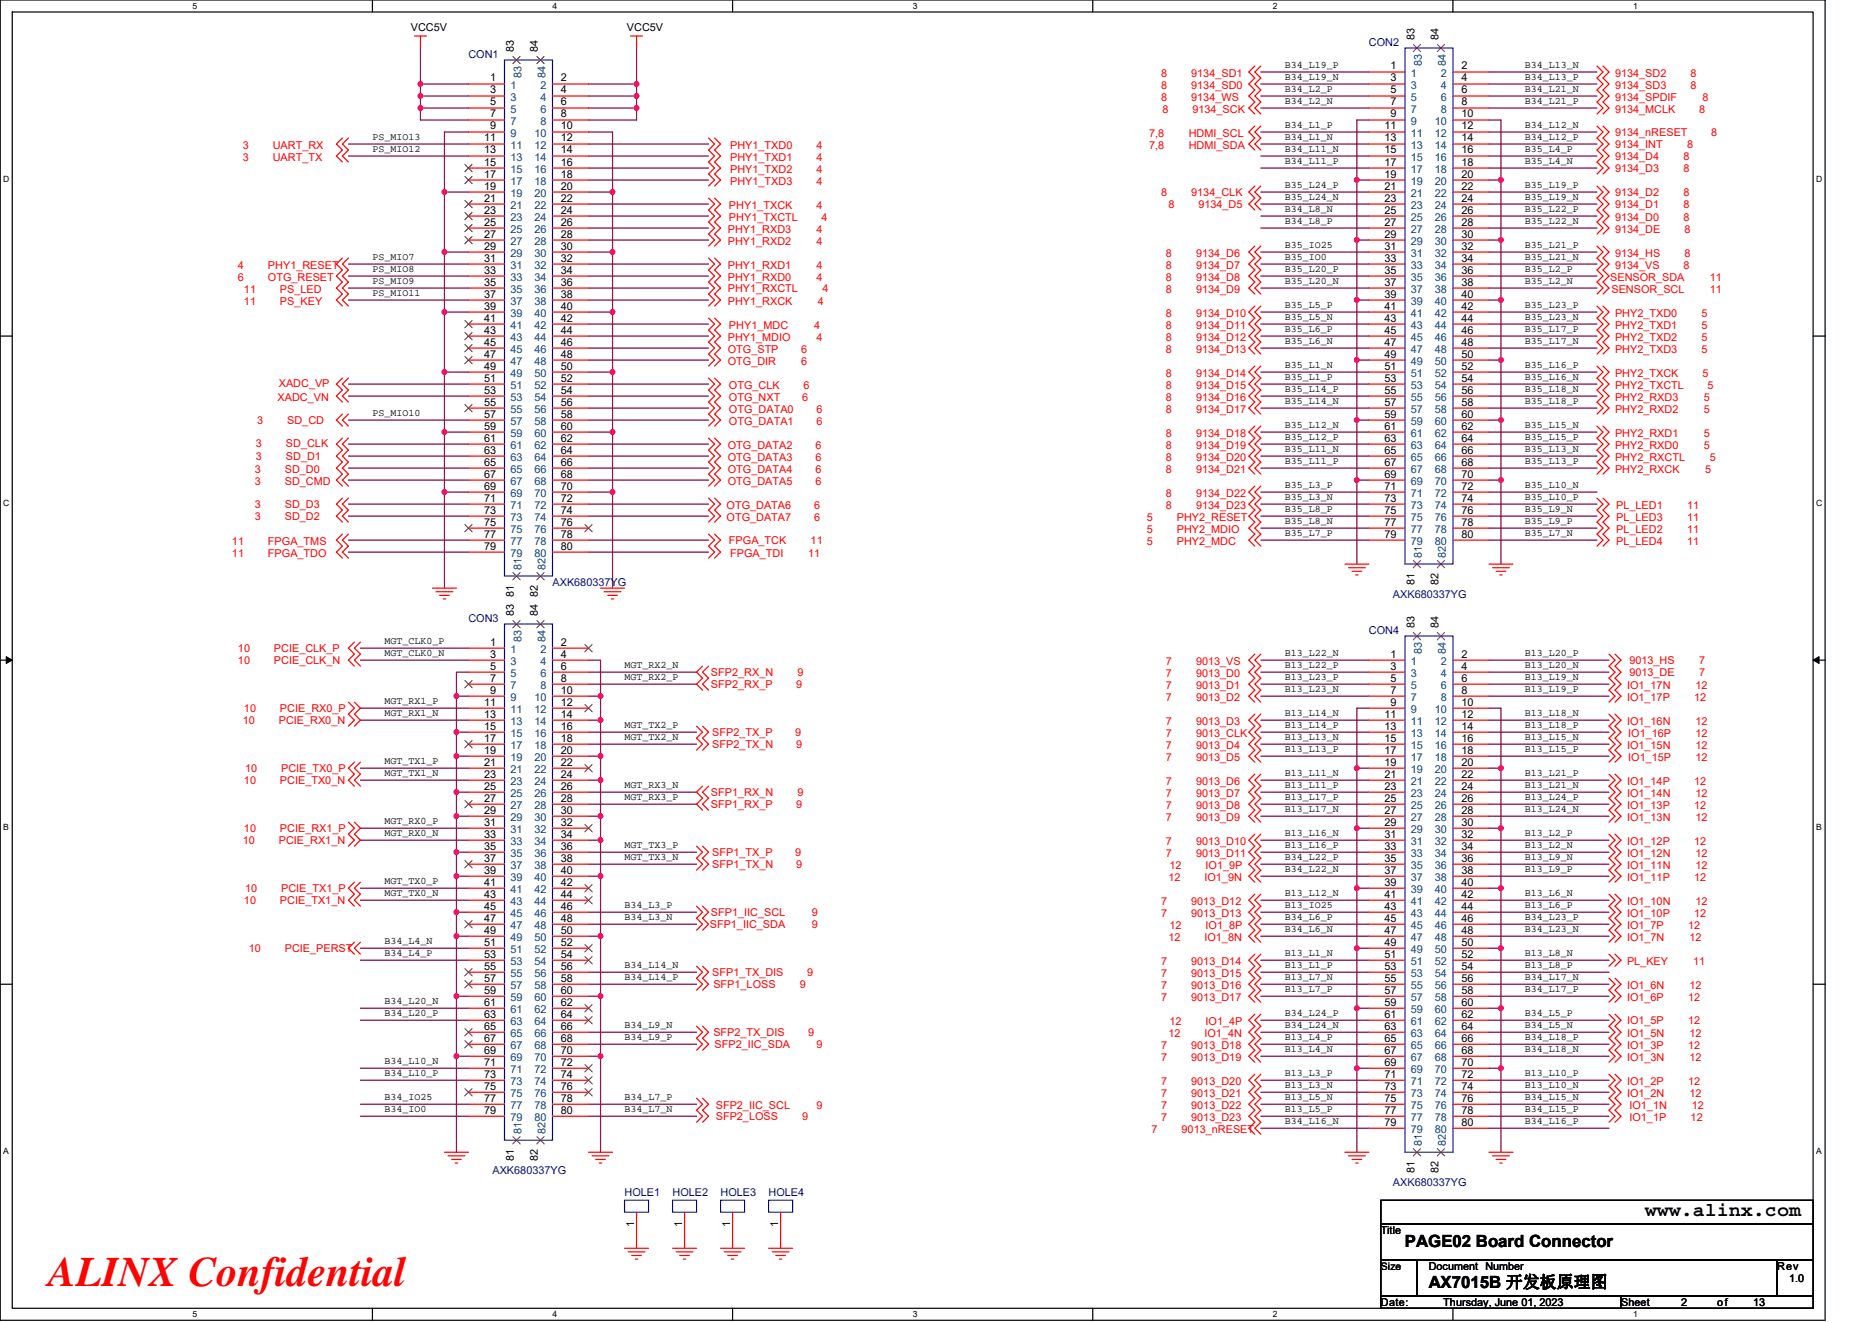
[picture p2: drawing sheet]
<svg xmlns="http://www.w3.org/2000/svg" width="297mm" height="210mm" viewBox="0 0 297 210" stroke-linecap="round" stroke-linejoin="round" font-family="sans-serif">
<defs><g id="words">
<text font-size="6.7" fill="#f00" x="7.7" y="204.1">ALINX Confidential</text>
<text font-size="3" x="261" y="193.1">www.alinx.com</text>
<g font-size="2.7">
<text x="222.9" y="197.9">PAGE02 Board Connector</text>
<text x="226.7" y="204.4">AX7015B 开发板原理图</text>
</g>
<g font-size="1.7">
<text x="65.2" y="5">VCC5V</text>
<text x="99.5" y="5">VCC5V</text>
<text x="81.6" y="8.2" transform="rotate(-90 81.6 8.2)">83</text>
<text x="85.4" y="8.2" transform="rotate(-90 85.4 8.2)">84</text>
<text x="220.6" y="11">1</text>
<text x="224.4" y="6.3" transform="rotate(-90 224.4 6.3)">83</text>
<text x="228.2" y="6.3" transform="rotate(-90 228.2 6.3)">84</text>
<text x="231.9" y="11">2</text>
<text x="77.8" y="12.9">1</text>
<text x="77.8" y="14.8">3</text>
<text x="77.8" y="16.7">5</text>
<text x="89" y="12.9">2</text>
<text x="89" y="14.8">4</text>
<text x="89" y="16.7">6</text>
<text x="220.6" y="12.9">3</text>
<text x="220.6" y="14.8">5</text>
<text x="220.6" y="16.7">7</text>
<text x="231.9" y="12.9">4</text>
<text x="231.9" y="14.8">6</text>
<text x="231.9" y="16.7">8</text>
<text x="76.8" y="22.5">11</text>
<text x="77.8" y="18.6">7</text>
<text x="77.8" y="20.6">9</text>
<text x="89" y="18.6">8</text>
<text x="89" y="20.6">10</text>
<text x="89" y="22.5">12</text>
<text x="219.7" y="20.6">11</text>
<text x="219.7" y="22.5">13</text>
<text x="220.6" y="18.6">9</text>
<text x="231.9" y="18.6">10</text>
<text x="231.9" y="20.6">12</text>
<text x="231.9" y="22.5">14</text>
<text x="76.8" y="24.4">13</text>
<text x="76.8" y="26.3">15</text>
<text x="76.8" y="28.2">17</text>
<text x="89" y="24.4">14</text>
<text x="89" y="26.3">16</text>
<text x="89" y="28.2">18</text>
<text x="219.7" y="24.4">15</text>
<text x="219.7" y="26.3">17</text>
<text x="219.7" y="28.2">19</text>
<text x="231.9" y="24.4">16</text>
<text x="231.9" y="26.3">18</text>
<text x="231.9" y="28.2">20</text>
<text x="76.8" y="30.1">19</text>
<text x="76.8" y="32">21</text>
<text x="76.8" y="33.9">23</text>
<text x="76.8" y="35.8">25</text>
<text x="89" y="30.1">20</text>
<text x="89" y="32">22</text>
<text x="89" y="33.9">24</text>
<text x="89" y="35.8">26</text>
<text x="219.7" y="30.1">21</text>
<text x="219.7" y="32">23</text>
<text x="219.7" y="33.9">25</text>
<text x="219.7" y="35.8">27</text>
<text x="231.9" y="30.1">22</text>
<text x="231.9" y="32">24</text>
<text x="231.9" y="33.9">26</text>
<text x="231.9" y="35.8">28</text>
<text x="76.8" y="37.7">27</text>
<text x="76.8" y="39.6">29</text>
<text x="76.8" y="41.5">31</text>
<text x="89" y="37.7">28</text>
<text x="89" y="39.6">30</text>
<text x="89" y="41.5">32</text>
<text x="219.7" y="37.7">29</text>
<text x="219.7" y="39.6">31</text>
<text x="219.7" y="41.5">33</text>
<text x="231.9" y="37.7">30</text>
<text x="231.9" y="39.6">32</text>
<text x="231.9" y="41.5">34</text>
<text x="76.8" y="43.4">33</text>
<text x="76.8" y="45.3">35</text>
<text x="76.8" y="47.2">37</text>
<text x="89" y="43.4">34</text>
<text x="89" y="45.3">36</text>
<text x="89" y="47.2">38</text>
<text x="219.7" y="43.4">35</text>
<text x="219.7" y="45.3">37</text>
<text x="219.7" y="47.2">39</text>
<text x="231.9" y="43.4">36</text>
<text x="231.9" y="45.3">38</text>
<text x="231.9" y="47.2">40</text>
<text x="76.8" y="49.1">39</text>
<text x="76.8" y="51">41</text>
<text x="76.8" y="52.9">43</text>
<text x="89" y="49.1">40</text>
<text x="89" y="51">42</text>
<text x="89" y="52.9">44</text>
<text x="219.7" y="49.1">41</text>
<text x="219.7" y="51">43</text>
<text x="219.7" y="52.9">45</text>
<text x="231.9" y="49.1">42</text>
<text x="231.9" y="51">44</text>
<text x="231.9" y="52.9">46</text>
<text x="76.8" y="54.8">45</text>
<text x="76.8" y="56.7">47</text>
<text x="76.8" y="58.7">49</text>
<text x="89" y="54.8">46</text>
<text x="89" y="56.7">48</text>
<text x="89" y="58.7">50</text>
<text x="219.7" y="54.8">47</text>
<text x="219.7" y="56.7">49</text>
<text x="219.7" y="58.7">51</text>
<text x="231.9" y="54.8">48</text>
<text x="231.9" y="56.7">50</text>
<text x="231.9" y="58.7">52</text>
<text x="76.8" y="60.6">51</text>
<text x="76.8" y="62.5">53</text>
<text x="76.8" y="64.4">55</text>
<text x="89" y="60.6">52</text>
<text x="89" y="62.5">54</text>
<text x="89" y="64.4">56</text>
<text x="219.7" y="60.6">53</text>
<text x="219.7" y="62.5">55</text>
<text x="219.7" y="64.4">57</text>
<text x="231.9" y="60.6">54</text>
<text x="231.9" y="62.5">56</text>
<text x="231.9" y="64.4">58</text>
<text x="76.8" y="66.3">57</text>
<text x="76.8" y="68.2">59</text>
<text x="76.8" y="70.1">61</text>
<text x="76.8" y="72">63</text>
<text x="89" y="66.3">58</text>
<text x="89" y="68.2">60</text>
<text x="89" y="70.1">62</text>
<text x="89" y="72">64</text>
<text x="219.7" y="66.3">59</text>
<text x="219.7" y="68.2">61</text>
<text x="219.7" y="70.1">63</text>
<text x="219.7" y="72">65</text>
<text x="231.9" y="66.3">60</text>
<text x="231.9" y="68.2">62</text>
<text x="231.9" y="70.1">64</text>
<text x="231.9" y="72">66</text>
<text x="76.8" y="73.9">65</text>
<text x="76.8" y="75.8">67</text>
<text x="76.8" y="77.7">69</text>
<text x="89" y="73.9">66</text>
<text x="89" y="75.8">68</text>
<text x="89" y="77.7">70</text>
<text x="219.7" y="73.9">67</text>
<text x="219.7" y="75.8">69</text>
<text x="219.7" y="77.7">71</text>
<text x="231.9" y="73.9">68</text>
<text x="231.9" y="75.8">70</text>
<text x="231.9" y="77.7">72</text>
<text x="76.8" y="79.6">71</text>
<text x="76.8" y="81.5">73</text>
<text x="76.8" y="83.4">75</text>
<text x="89" y="79.6">72</text>
<text x="89" y="81.5">74</text>
<text x="89" y="83.4">76</text>
<text x="219.7" y="79.6">73</text>
<text x="219.7" y="81.5">75</text>
<text x="219.7" y="83.4">77</text>
<text x="231.9" y="79.6">74</text>
<text x="231.9" y="81.5">76</text>
<text x="231.9" y="83.4">78</text>
<text x="76.8" y="85.3">77</text>
<text x="76.8" y="87.2">79</text>
<text x="89" y="85.3">78</text>
<text x="89" y="87.2">80</text>
<text x="219.7" y="85.3">79</text>
<text x="231.9" y="85.3">80</text>
<text x="81.6" y="94.7" transform="rotate(-90 81.6 94.7)">81</text>
<text x="85.4" y="94.7" transform="rotate(-90 85.4 94.7)">82</text>
<text x="224.4" y="92.8" transform="rotate(-90 224.4 92.8)">81</text>
<text x="228.2" y="92.8" transform="rotate(-90 228.2 92.8)">82</text>
<text x="81.6" y="97.7" transform="rotate(-90 81.6 97.7)">83</text>
<text x="85.4" y="97.7" transform="rotate(-90 85.4 97.7)">84</text>
<text x="224.4" y="99.6" transform="rotate(-90 224.4 99.6)">83</text>
<text x="228.2" y="99.6" transform="rotate(-90 228.2 99.6)">84</text>
<text x="77.8" y="102.5">1</text>
<text x="77.8" y="104.4">3</text>
<text x="77.8" y="106.3">5</text>
<text x="89" y="102.5">2</text>
<text x="89" y="104.4">4</text>
<text x="89" y="106.3">6</text>
<text x="220.6" y="104.4">1</text>
<text x="220.6" y="106.3">3</text>
<text x="231.9" y="104.4">2</text>
<text x="231.9" y="106.3">4</text>
<text x="76.8" y="112">11</text>
<text x="76.8" y="113.9">13</text>
<text x="77.8" y="108.2">7</text>
<text x="77.8" y="110.1">9</text>
<text x="89" y="108.2">8</text>
<text x="89" y="110.1">10</text>
<text x="89" y="112">12</text>
<text x="89" y="113.9">14</text>
<text x="219.7" y="113.9">11</text>
<text x="220.6" y="108.2">5</text>
<text x="220.6" y="110.1">7</text>
<text x="220.6" y="112">9</text>
<text x="231.9" y="112">10</text>
<text x="231.9" y="113.9">12</text>
<text x="231.9" y="108.2">6</text>
<text x="231.9" y="110.1">8</text>
<text x="76.8" y="115.8">15</text>
<text x="76.8" y="117.7">17</text>
<text x="76.8" y="119.6">19</text>
<text x="89" y="115.8">16</text>
<text x="89" y="117.7">18</text>
<text x="89" y="119.6">20</text>
<text x="219.7" y="115.8">13</text>
<text x="219.7" y="117.7">15</text>
<text x="219.7" y="119.6">17</text>
<text x="231.9" y="115.8">14</text>
<text x="231.9" y="117.7">16</text>
<text x="231.9" y="119.6">18</text>
<text x="76.8" y="121.5">21</text>
<text x="76.8" y="123.4">23</text>
<text x="76.8" y="125.3">25</text>
<text x="89" y="121.5">22</text>
<text x="89" y="123.4">24</text>
<text x="89" y="125.3">26</text>
<text x="219.7" y="121.5">19</text>
<text x="219.7" y="123.4">21</text>
<text x="219.7" y="125.3">23</text>
<text x="231.9" y="121.5">20</text>
<text x="231.9" y="123.4">22</text>
<text x="231.9" y="125.3">24</text>
<text x="76.8" y="127.2">27</text>
<text x="76.8" y="129.1">29</text>
<text x="76.8" y="131">31</text>
<text x="89" y="127.2">28</text>
<text x="89" y="129.1">30</text>
<text x="89" y="131">32</text>
<text x="219.7" y="127.2">25</text>
<text x="219.7" y="129.1">27</text>
<text x="219.7" y="131">29</text>
<text x="231.9" y="127.2">26</text>
<text x="231.9" y="129.1">28</text>
<text x="231.9" y="131">30</text>
<text x="76.8" y="132.9">33</text>
<text x="76.8" y="134.9">35</text>
<text x="76.8" y="136.8">37</text>
<text x="89" y="132.9">34</text>
<text x="89" y="134.9">36</text>
<text x="89" y="136.8">38</text>
<text x="219.7" y="132.9">31</text>
<text x="219.7" y="134.9">33</text>
<text x="219.7" y="136.8">35</text>
<text x="231.9" y="132.9">32</text>
<text x="231.9" y="134.9">34</text>
<text x="231.9" y="136.8">36</text>
<text x="76.8" y="138.7">39</text>
<text x="76.8" y="140.6">41</text>
<text x="76.8" y="142.5">43</text>
<text x="89" y="138.7">40</text>
<text x="89" y="140.6">42</text>
<text x="89" y="142.5">44</text>
<text x="219.7" y="138.7">37</text>
<text x="219.7" y="140.6">39</text>
<text x="219.7" y="142.5">41</text>
<text x="231.9" y="138.7">38</text>
<text x="231.9" y="140.6">40</text>
<text x="231.9" y="142.5">42</text>
<text x="76.8" y="144.4">45</text>
<text x="76.8" y="146.3">47</text>
<text x="76.8" y="148.2">49</text>
<text x="89" y="144.4">46</text>
<text x="89" y="146.3">48</text>
<text x="89" y="148.2">50</text>
<text x="219.7" y="144.4">43</text>
<text x="219.7" y="146.3">45</text>
<text x="219.7" y="148.2">47</text>
<text x="231.9" y="144.4">44</text>
<text x="231.9" y="146.3">46</text>
<text x="231.9" y="148.2">48</text>
<text x="76.8" y="150.1">51</text>
<text x="76.8" y="152">53</text>
<text x="76.8" y="153.9">55</text>
<text x="76.8" y="155.8">57</text>
<text x="89" y="150.1">52</text>
<text x="89" y="152">54</text>
<text x="89" y="153.9">56</text>
<text x="89" y="155.8">58</text>
<text x="219.7" y="150.1">49</text>
<text x="219.7" y="152">51</text>
<text x="219.7" y="153.9">53</text>
<text x="219.7" y="155.8">55</text>
<text x="231.9" y="150.1">50</text>
<text x="231.9" y="152">52</text>
<text x="231.9" y="153.9">54</text>
<text x="231.9" y="155.8">56</text>
<text x="76.8" y="157.7">59</text>
<text x="76.8" y="159.6">61</text>
<text x="76.8" y="161.5">63</text>
<text x="89" y="157.7">60</text>
<text x="89" y="159.6">62</text>
<text x="89" y="161.5">64</text>
<text x="219.7" y="157.7">57</text>
<text x="219.7" y="159.6">59</text>
<text x="219.7" y="161.5">61</text>
<text x="231.9" y="157.7">58</text>
<text x="231.9" y="159.6">60</text>
<text x="231.9" y="161.5">62</text>
<text x="76.8" y="163.4">65</text>
<text x="76.8" y="165.3">67</text>
<text x="76.8" y="167.2">69</text>
<text x="89" y="163.4">66</text>
<text x="89" y="165.3">68</text>
<text x="89" y="167.2">70</text>
<text x="219.7" y="163.4">63</text>
<text x="219.7" y="165.3">65</text>
<text x="219.7" y="167.2">67</text>
<text x="231.9" y="163.4">64</text>
<text x="231.9" y="165.3">66</text>
<text x="231.9" y="167.2">68</text>
<text x="76.8" y="169.1">71</text>
<text x="76.8" y="171">73</text>
<text x="76.8" y="173">75</text>
<text x="89" y="169.1">72</text>
<text x="89" y="171">74</text>
<text x="89" y="173">76</text>
<text x="219.7" y="169.1">69</text>
<text x="219.7" y="171">71</text>
<text x="219.7" y="173">73</text>
<text x="231.9" y="169.1">70</text>
<text x="231.9" y="171">72</text>
<text x="231.9" y="173">74</text>
<text x="76.8" y="174.9">77</text>
<text x="76.8" y="176.8">79</text>
<text x="89" y="174.9">78</text>
<text x="89" y="176.8">80</text>
<text x="219.7" y="174.9">75</text>
<text x="219.7" y="176.8">77</text>
<text x="219.7" y="178.7">79</text>
<text x="231.9" y="174.9">76</text>
<text x="231.9" y="176.8">78</text>
<text x="231.9" y="178.7">80</text>
<text x="81.6" y="184.2" transform="rotate(-90 81.6 184.2)">81</text>
<text x="85.4" y="184.2" transform="rotate(-90 85.4 184.2)">82</text>
<text x="224.4" y="186.1" transform="rotate(-90 224.4 186.1)">81</text>
<text x="228.2" y="186.1" transform="rotate(-90 228.2 186.1)">82</text>
<text x="100.6" y="194.7" transform="rotate(-90 100.6 194.7)">1</text>
<text x="108.2" y="194.7" transform="rotate(-90 108.2 194.7)">1</text>
<text x="115.8" y="194.7" transform="rotate(-90 115.8 194.7)">1</text>
<text x="123.5" y="194.7" transform="rotate(-90 123.5 194.7)">1</text>
<text x="219.1" y="195.9">Title</text>
<text x="219.1" y="201.5">Size</text>
<text x="226.7" y="201.6">Document Number</text>
<text x="282" y="201.6">Rev</text>
<text x="283.9" y="203.5">1.0</text>
<text x="219.1" y="207.3">Date:</text>
<text x="229" y="207.3">Thursday, June 01, 2023</text>
<text x="257.2" y="207.3">Sheet</text>
<text x="266.7" y="207.3">2</text>
<text x="272.5" y="207.3">of</text>
<text x="278.2" y="207.3">13</text>
</g>
<g font-size="1.7" fill="#000080">
<text x="74.3" y="9.2">CON1</text>
<text x="217.2" y="7.3">CON2</text>
<text x="87.7" y="93">AXK680337YG</text>
<text x="221" y="94.9">AXK680337YG</text>
<text x="74.3" y="98.7">CON3</text>
<text x="217.2" y="100.6">CON4</text>
<text x="78.1" y="186.3">AXK680337YG</text>
<text x="99.1" y="189.8">HOLE1</text>
<text x="106.7" y="189.8">HOLE2</text>
<text x="114.3" y="189.8">HOLE3</text>
<text x="122" y="189.8">HOLE4</text>
<text x="221" y="188.2">AXK680337YG</text>
</g>
<g font-size="1.7" fill="#004080">
<text x="225.6" y="10.5" transform="rotate(-90 225.6 10.5)">83</text>
<text x="229.4" y="10.5" transform="rotate(-90 229.4 10.5)">84</text>
<text x="81" y="14.1">1</text>
<text x="81" y="16">3</text>
<text x="81" y="17.9">5</text>
<text x="82.8" y="12.4" transform="rotate(-90 82.8 12.4)">83</text>
<text x="85.8" y="14.1">2</text>
<text x="85.8" y="16">4</text>
<text x="85.8" y="17.9">6</text>
<text x="86.6" y="12.4" transform="rotate(-90 86.6 12.4)">84</text>
<text x="223.9" y="12.2">1</text>
<text x="223.9" y="14.1">3</text>
<text x="223.9" y="16">5</text>
<text x="223.9" y="17.9">7</text>
<text x="228.6" y="12.2">2</text>
<text x="228.6" y="14.1">4</text>
<text x="228.6" y="16">6</text>
<text x="228.6" y="17.9">8</text>
<text x="81" y="19.8">7</text>
<text x="81" y="21.7">9</text>
<text x="81" y="23.6">11</text>
<text x="84.8" y="21.7">10</text>
<text x="84.8" y="23.6">12</text>
<text x="85.8" y="19.8">8</text>
<text x="223.9" y="19.8">9</text>
<text x="223.9" y="21.7">11</text>
<text x="223.9" y="23.6">13</text>
<text x="227.7" y="19.8">10</text>
<text x="227.7" y="21.7">12</text>
<text x="227.7" y="23.6">14</text>
<text x="81" y="25.5">13</text>
<text x="81" y="27.5">15</text>
<text x="81" y="29.4">17</text>
<text x="84.8" y="25.5">14</text>
<text x="84.8" y="27.5">16</text>
<text x="84.8" y="29.4">18</text>
<text x="223.9" y="25.5">15</text>
<text x="223.9" y="27.5">17</text>
<text x="223.9" y="29.4">19</text>
<text x="227.7" y="25.5">16</text>
<text x="227.7" y="27.5">18</text>
<text x="227.7" y="29.4">20</text>
<text x="81" y="31.3">19</text>
<text x="81" y="33.2">21</text>
<text x="81" y="35.1">23</text>
<text x="84.8" y="31.3">20</text>
<text x="84.8" y="33.2">22</text>
<text x="84.8" y="35.1">24</text>
<text x="223.9" y="31.3">21</text>
<text x="223.9" y="33.2">23</text>
<text x="223.9" y="35.1">25</text>
<text x="227.7" y="31.3">22</text>
<text x="227.7" y="33.2">24</text>
<text x="227.7" y="35.1">26</text>
<text x="81" y="37">25</text>
<text x="81" y="38.9">27</text>
<text x="81" y="40.8">29</text>
<text x="84.8" y="37">26</text>
<text x="84.8" y="38.9">28</text>
<text x="84.8" y="40.8">30</text>
<text x="223.9" y="37">27</text>
<text x="223.9" y="38.9">29</text>
<text x="223.9" y="40.8">31</text>
<text x="227.7" y="37">28</text>
<text x="227.7" y="38.9">30</text>
<text x="227.7" y="40.8">32</text>
<text x="81" y="42.7">31</text>
<text x="81" y="44.6">33</text>
<text x="81" y="46.5">35</text>
<text x="84.8" y="42.7">32</text>
<text x="84.8" y="44.6">34</text>
<text x="84.8" y="46.5">36</text>
<text x="223.9" y="42.7">33</text>
<text x="223.9" y="44.6">35</text>
<text x="223.9" y="46.5">37</text>
<text x="227.7" y="42.7">34</text>
<text x="227.7" y="44.6">36</text>
<text x="227.7" y="46.5">38</text>
<text x="81" y="48.4">37</text>
<text x="81" y="50.3">39</text>
<text x="81" y="52.2">41</text>
<text x="84.8" y="48.4">38</text>
<text x="84.8" y="50.3">40</text>
<text x="84.8" y="52.2">42</text>
<text x="223.9" y="48.4">39</text>
<text x="223.9" y="50.3">41</text>
<text x="223.9" y="52.2">43</text>
<text x="227.7" y="48.4">40</text>
<text x="227.7" y="50.3">42</text>
<text x="227.7" y="52.2">44</text>
<text x="81" y="54.1">43</text>
<text x="81" y="56">45</text>
<text x="81" y="57.9">47</text>
<text x="81" y="59.8">49</text>
<text x="84.8" y="54.1">44</text>
<text x="84.8" y="56">46</text>
<text x="84.8" y="57.9">48</text>
<text x="84.8" y="59.8">50</text>
<text x="223.9" y="54.1">45</text>
<text x="223.9" y="56">47</text>
<text x="223.9" y="57.9">49</text>
<text x="223.9" y="59.8">51</text>
<text x="227.7" y="54.1">46</text>
<text x="227.7" y="56">48</text>
<text x="227.7" y="57.9">50</text>
<text x="227.7" y="59.8">52</text>
<text x="81" y="61.7">51</text>
<text x="81" y="63.6">53</text>
<text x="81" y="65.6">55</text>
<text x="84.8" y="61.7">52</text>
<text x="84.8" y="63.6">54</text>
<text x="84.8" y="65.6">56</text>
<text x="223.9" y="61.7">53</text>
<text x="223.9" y="63.6">55</text>
<text x="223.9" y="65.6">57</text>
<text x="227.7" y="61.7">54</text>
<text x="227.7" y="63.6">56</text>
<text x="227.7" y="65.6">58</text>
<text x="81" y="67.5">57</text>
<text x="81" y="69.4">59</text>
<text x="81" y="71.3">61</text>
<text x="84.8" y="67.5">58</text>
<text x="84.8" y="69.4">60</text>
<text x="84.8" y="71.3">62</text>
<text x="223.9" y="67.5">59</text>
<text x="223.9" y="69.4">61</text>
<text x="223.9" y="71.3">63</text>
<text x="227.7" y="67.5">60</text>
<text x="227.7" y="69.4">62</text>
<text x="227.7" y="71.3">64</text>
<text x="81" y="73.2">63</text>
<text x="81" y="75.1">65</text>
<text x="81" y="77">67</text>
<text x="84.8" y="73.2">64</text>
<text x="84.8" y="75.1">66</text>
<text x="84.8" y="77">68</text>
<text x="223.9" y="73.2">65</text>
<text x="223.9" y="75.1">67</text>
<text x="223.9" y="77">69</text>
<text x="227.7" y="73.2">66</text>
<text x="227.7" y="75.1">68</text>
<text x="227.7" y="77">70</text>
<text x="81" y="78.9">69</text>
<text x="81" y="80.8">71</text>
<text x="81" y="82.7">73</text>
<text x="84.8" y="78.9">70</text>
<text x="84.8" y="80.8">72</text>
<text x="84.8" y="82.7">74</text>
<text x="223.9" y="78.9">71</text>
<text x="223.9" y="80.8">73</text>
<text x="223.9" y="82.7">75</text>
<text x="227.7" y="78.9">72</text>
<text x="227.7" y="80.8">74</text>
<text x="227.7" y="82.7">76</text>
<text x="81" y="84.6">75</text>
<text x="81" y="86.5">77</text>
<text x="81" y="88.4">79</text>
<text x="84.8" y="84.6">76</text>
<text x="84.8" y="86.5">78</text>
<text x="84.8" y="88.4">80</text>
<text x="223.9" y="84.6">77</text>
<text x="223.9" y="86.5">79</text>
<text x="225.6" y="88.6" transform="rotate(-90 225.6 88.6)">81</text>
<text x="227.7" y="84.6">78</text>
<text x="227.7" y="86.5">80</text>
<text x="229.4" y="88.6" transform="rotate(-90 229.4 88.6)">82</text>
<text x="82.8" y="90.5" transform="rotate(-90 82.8 90.5)">81</text>
<text x="86.6" y="90.5" transform="rotate(-90 86.6 90.5)">82</text>
<text x="82.8" y="101.9" transform="rotate(-90 82.8 101.9)">83</text>
<text x="86.6" y="101.9" transform="rotate(-90 86.6 101.9)">84</text>
<text x="81" y="103.7">1</text>
<text x="81" y="105.6">3</text>
<text x="81" y="107.5">5</text>
<text x="85.8" y="103.7">2</text>
<text x="85.8" y="105.6">4</text>
<text x="85.8" y="107.5">6</text>
<text x="223.9" y="105.6">1</text>
<text x="223.9" y="107.5">3</text>
<text x="225.6" y="103.8" transform="rotate(-90 225.6 103.8)">83</text>
<text x="228.6" y="105.6">2</text>
<text x="228.6" y="107.5">4</text>
<text x="229.4" y="103.8" transform="rotate(-90 229.4 103.8)">84</text>
<text x="81" y="109.4">7</text>
<text x="81" y="111.3">9</text>
<text x="81" y="113.2">11</text>
<text x="84.8" y="111.3">10</text>
<text x="84.8" y="113.2">12</text>
<text x="85.8" y="109.4">8</text>
<text x="223.9" y="109.4">5</text>
<text x="223.9" y="111.3">7</text>
<text x="223.9" y="113.2">9</text>
<text x="227.7" y="113.2">10</text>
<text x="228.6" y="109.4">6</text>
<text x="228.6" y="111.3">8</text>
<text x="81" y="115.1">13</text>
<text x="81" y="117">15</text>
<text x="81" y="118.9">17</text>
<text x="84.8" y="115.1">14</text>
<text x="84.8" y="117">16</text>
<text x="84.8" y="118.9">18</text>
<text x="223.9" y="115.1">11</text>
<text x="223.9" y="117">13</text>
<text x="223.9" y="118.9">15</text>
<text x="227.7" y="115.1">12</text>
<text x="227.7" y="117">14</text>
<text x="227.7" y="118.9">16</text>
<text x="81" y="120.8">19</text>
<text x="81" y="122.7">21</text>
<text x="81" y="124.6">23</text>
<text x="84.8" y="120.8">20</text>
<text x="84.8" y="122.7">22</text>
<text x="84.8" y="124.6">24</text>
<text x="223.9" y="120.8">17</text>
<text x="223.9" y="122.7">19</text>
<text x="223.9" y="124.6">21</text>
<text x="227.7" y="120.8">18</text>
<text x="227.7" y="122.7">20</text>
<text x="227.7" y="124.6">22</text>
<text x="81" y="126.5">25</text>
<text x="81" y="128.4">27</text>
<text x="81" y="130.3">29</text>
<text x="84.8" y="126.5">26</text>
<text x="84.8" y="128.4">28</text>
<text x="84.8" y="130.3">30</text>
<text x="223.9" y="126.5">23</text>
<text x="223.9" y="128.4">25</text>
<text x="223.9" y="130.3">27</text>
<text x="227.7" y="126.5">24</text>
<text x="227.7" y="128.4">26</text>
<text x="227.7" y="130.3">28</text>
<text x="81" y="132.2">31</text>
<text x="81" y="134.1">33</text>
<text x="81" y="136">35</text>
<text x="81" y="137.9">37</text>
<text x="84.8" y="132.2">32</text>
<text x="84.8" y="134.1">34</text>
<text x="84.8" y="136">36</text>
<text x="84.8" y="137.9">38</text>
<text x="223.9" y="132.2">29</text>
<text x="223.9" y="134.1">31</text>
<text x="223.9" y="136">33</text>
<text x="223.9" y="137.9">35</text>
<text x="227.7" y="132.2">30</text>
<text x="227.7" y="134.1">32</text>
<text x="227.7" y="136">34</text>
<text x="227.7" y="137.9">36</text>
<text x="81" y="139.8">39</text>
<text x="81" y="141.8">41</text>
<text x="81" y="143.7">43</text>
<text x="84.8" y="139.8">40</text>
<text x="84.8" y="141.8">42</text>
<text x="84.8" y="143.7">44</text>
<text x="223.9" y="139.8">37</text>
<text x="223.9" y="141.8">39</text>
<text x="223.9" y="143.7">41</text>
<text x="227.7" y="139.8">38</text>
<text x="227.7" y="141.8">40</text>
<text x="227.7" y="143.7">42</text>
<text x="81" y="145.6">45</text>
<text x="81" y="147.5">47</text>
<text x="81" y="149.4">49</text>
<text x="84.8" y="145.6">46</text>
<text x="84.8" y="147.5">48</text>
<text x="84.8" y="149.4">50</text>
<text x="223.9" y="145.6">43</text>
<text x="223.9" y="147.5">45</text>
<text x="223.9" y="149.4">47</text>
<text x="227.7" y="145.6">44</text>
<text x="227.7" y="147.5">46</text>
<text x="227.7" y="149.4">48</text>
<text x="81" y="151.3">51</text>
<text x="81" y="153.2">53</text>
<text x="81" y="155.1">55</text>
<text x="84.8" y="151.3">52</text>
<text x="84.8" y="153.2">54</text>
<text x="84.8" y="155.1">56</text>
<text x="223.9" y="151.3">49</text>
<text x="223.9" y="153.2">51</text>
<text x="223.9" y="155.1">53</text>
<text x="227.7" y="151.3">50</text>
<text x="227.7" y="153.2">52</text>
<text x="227.7" y="155.1">54</text>
<text x="81" y="157">57</text>
<text x="81" y="158.9">59</text>
<text x="81" y="160.8">61</text>
<text x="84.8" y="157">58</text>
<text x="84.8" y="158.9">60</text>
<text x="84.8" y="160.8">62</text>
<text x="223.9" y="157">55</text>
<text x="223.9" y="158.9">57</text>
<text x="223.9" y="160.8">59</text>
<text x="227.7" y="157">56</text>
<text x="227.7" y="158.9">58</text>
<text x="227.7" y="160.8">60</text>
<text x="81" y="162.7">63</text>
<text x="81" y="164.6">65</text>
<text x="81" y="166.5">67</text>
<text x="84.8" y="162.7">64</text>
<text x="84.8" y="164.6">66</text>
<text x="84.8" y="166.5">68</text>
<text x="223.9" y="162.7">61</text>
<text x="223.9" y="164.6">63</text>
<text x="223.9" y="166.5">65</text>
<text x="227.7" y="162.7">62</text>
<text x="227.7" y="164.6">64</text>
<text x="227.7" y="166.5">66</text>
<text x="81" y="168.4">69</text>
<text x="81" y="170.3">71</text>
<text x="81" y="172.2">73</text>
<text x="84.8" y="168.4">70</text>
<text x="84.8" y="170.3">72</text>
<text x="84.8" y="172.2">74</text>
<text x="223.9" y="168.4">67</text>
<text x="223.9" y="170.3">69</text>
<text x="223.9" y="172.2">71</text>
<text x="227.7" y="168.4">68</text>
<text x="227.7" y="170.3">70</text>
<text x="227.7" y="172.2">72</text>
<text x="81" y="174.1">75</text>
<text x="81" y="176">77</text>
<text x="81" y="177.9">79</text>
<text x="84.8" y="174.1">76</text>
<text x="84.8" y="176">78</text>
<text x="84.8" y="177.9">80</text>
<text x="223.9" y="174.1">73</text>
<text x="223.9" y="176">75</text>
<text x="223.9" y="177.9">77</text>
<text x="223.9" y="179.9">79</text>
<text x="227.7" y="174.1">74</text>
<text x="227.7" y="176">76</text>
<text x="227.7" y="177.9">78</text>
<text x="227.7" y="179.9">80</text>
<text x="82.8" y="180" transform="rotate(-90 82.8 180)">81</text>
<text x="86.6" y="180" transform="rotate(-90 86.6 180)">82</text>
<text x="225.6" y="181.9" transform="rotate(-90 225.6 181.9)">81</text>
<text x="229.4" y="181.9" transform="rotate(-90 229.4 181.9)">82</text>
</g>
<g font-size="1.7" fill="#f00">
<text x="184.3" y="16">8</text>
<text x="184.3" y="14.1">8</text>
<text x="184.3" y="12.2">8</text>
<text x="184.4" y="17.9">8</text>
<text x="189" y="16">9134_WS</text>
<text x="189" y="14.1">9134_SD0</text>
<text x="189" y="12.2">9134_SD1</text>
<text x="189.2" y="17.9">9134_SCK</text>
<text x="256.3" y="17.9">9134_MCLK</text>
<text x="256.3" y="16">9134_SPDIF</text>
<text x="256.3" y="14.1">9134_SD3</text>
<text x="256.3" y="12.2">9134_SD2</text>
<text x="268.3" y="14.1">8</text>
<text x="268.3" y="12.2">8</text>
<text x="269.6" y="17.9">8</text>
<text x="270.2" y="16">8</text>
<text x="38.5" y="23.6">3</text>
<text x="43.3" y="23.6">UART_RX</text>
<text x="115.9" y="23.6">PHY1_TXD0</text>
<text x="129.6" y="23.6">4</text>
<text x="182.3" y="23.6">7,8</text>
<text x="182.3" y="21.7">7,8</text>
<text x="188.6" y="23.6">HDMI_SDA</text>
<text x="188.6" y="21.7">HDMI_SCL</text>
<text x="256.3" y="23.5">9134_INT</text>
<text x="256.3" y="21.5">9134_nRESET</text>
<text x="267.7" y="23.5">8</text>
<text x="271.5" y="21.5">8</text>
<text x="38.5" y="25.5">3</text>
<text x="43.3" y="25.5">UART_TX</text>
<text x="115.9" y="27.5">PHY1_TXD2</text>
<text x="115.9" y="29.4">PHY1_TXD3</text>
<text x="115.9" y="25.5">PHY1_TXD1</text>
<text x="129.6" y="27.5">4</text>
<text x="129.6" y="29.4">4</text>
<text x="129.6" y="25.5">4</text>
<text x="256.3" y="25.4">9134_D4</text>
<text x="256.3" y="27.3">9134_D3</text>
<text x="267.1" y="25.4">8</text>
<text x="267.1" y="27.3">8</text>
<text x="115.7" y="33.2">PHY1_TXCK</text>
<text x="115.7" y="35.1">PHY1_TXCTL</text>
<text x="129.6" y="33.2">4</text>
<text x="130.3" y="35.1">4</text>
<text x="184.3" y="31.1">8</text>
<text x="185.4" y="33">8</text>
<text x="189" y="31.1">9134_CLK</text>
<text x="190.2" y="33">9134_D5</text>
<text x="256.3" y="33">9134_D1</text>
<text x="256.3" y="31.1">9134_D2</text>
<text x="256.3" y="35.1">9134_D0</text>
<text x="267.1" y="33">8</text>
<text x="267.1" y="31.1">8</text>
<text x="267.1" y="35.1">8</text>
<text x="115.5" y="37">PHY1_RXD3</text>
<text x="115.5" y="38.9">PHY1_RXD2</text>
<text x="129.6" y="37">4</text>
<text x="129.6" y="38.9">4</text>
<text x="185" y="40.8">8</text>
<text x="189.8" y="40.8">9134_D6</text>
<text x="256.3" y="37">9134_DE</text>
<text x="256.3" y="40.8">9134_HS</text>
<text x="267.3" y="37">8</text>
<text x="267.3" y="40.8">8</text>
<text x="37.8" y="44.6">6</text>
<text x="37.8" y="42.7">4</text>
<text x="38.7" y="46.5">11</text>
<text x="42.5" y="44.6">OTG_RESET</text>
<text x="42.5" y="42.7">PHY1_RESET</text>
<text x="44.4" y="46.5">PS_LED</text>
<text x="115.5" y="42.7">PHY1_RXD1</text>
<text x="115.5" y="44.6">PHY1_RXD0</text>
<text x="115.5" y="46.3">PHY1_RXCTL</text>
<text x="129.6" y="42.7">4</text>
<text x="129.6" y="44.6">4</text>
<text x="130.5" y="46.3">4</text>
<text x="185" y="44.6">8</text>
<text x="185" y="46.5">8</text>
<text x="185" y="42.7">8</text>
<text x="189.8" y="44.6">9134_D8</text>
<text x="189.8" y="46.5">9134_D9</text>
<text x="189.8" y="42.7">9134_D7</text>
<text x="255.5" y="44.6">SENSOR_SDA</text>
<text x="255.7" y="46.5">SENSOR_SCL</text>
<text x="256.3" y="42.7">9134_VS</text>
<text x="267.1" y="42.7">8</text>
<text x="271.3" y="46.5">11</text>
<text x="271.3" y="44.6">11</text>
<text x="38.7" y="48.4">11</text>
<text x="44.4" y="48.4">PS_KEY</text>
<text x="115.5" y="48.4">PHY1_RXCK</text>
<text x="115.7" y="52.2">PHY1_MDC</text>
<text x="129.2" y="52.2">4</text>
<text x="129.8" y="48.4">4</text>
<text x="185" y="50.3">8</text>
<text x="185" y="52.2">8</text>
<text x="189.8" y="50.3">9134_D10</text>
<text x="189.8" y="52.2">9134_D11</text>
<text x="256.3" y="50.3">PHY2_TXD0</text>
<text x="256.3" y="52.2">PHY2_TXD1</text>
<text x="270" y="50.3">5</text>
<text x="270" y="52.2">5</text>
<text x="115.5" y="54.1">PHY1_MDIO</text>
<text x="115.5" y="56">OTG_STP</text>
<text x="115.5" y="57.9">OTG_DIR</text>
<text x="127.1" y="57.9">6</text>
<text x="127.1" y="56">6</text>
<text x="129.6" y="54.1">4</text>
<text x="185" y="59.8">8</text>
<text x="185" y="54.1">8</text>
<text x="185" y="56">8</text>
<text x="189.8" y="59.8">9134_D14</text>
<text x="189.8" y="54.1">9134_D12</text>
<text x="189.8" y="56">9134_D13</text>
<text x="256.3" y="59.8">PHY2_TXCK</text>
<text x="256.3" y="56">PHY2_TXD3</text>
<text x="256.3" y="54.1">PHY2_TXD2</text>
<text x="270" y="56">5</text>
<text x="270" y="54.1">5</text>
<text x="270.2" y="59.8">5</text>
<text x="44" y="63.6">XADC_VN</text>
<text x="44.2" y="61.4">XADC_VP</text>
<text x="115.7" y="61.7">OTG_CLK</text>
<text x="115.7" y="63.6">OTG_NXT</text>
<text x="115.7" y="65.6">OTG_DATA0</text>
<text x="127.3" y="63.6">6</text>
<text x="127.5" y="61.7">6</text>
<text x="129.6" y="65.6">6</text>
<text x="185" y="63.6">8</text>
<text x="185" y="65.6">8</text>
<text x="185" y="61.7">8</text>
<text x="189.8" y="63.6">9134_D16</text>
<text x="189.8" y="65.6">9134_D17</text>
<text x="189.8" y="61.7">9134_D15</text>
<text x="256.3" y="65.6">PHY2_RXD2</text>
<text x="256.3" y="63.6">PHY2_RXD3</text>
<text x="256.3" y="61.7">PHY2_TXCTL</text>
<text x="270.4" y="65.6">5</text>
<text x="270.4" y="63.6">5</text>
<text x="270.9" y="61.7">5</text>
<text x="40.6" y="70.9">3</text>
<text x="40.8" y="67.3">3</text>
<text x="45.4" y="70.9">SD_CLK</text>
<text x="45.6" y="67.3">SD_CD</text>
<text x="115.5" y="71.3">OTG_DATA2</text>
<text x="115.7" y="67.5">OTG_DATA1</text>
<text x="129.4" y="71.3">6</text>
<text x="129.6" y="67.5">6</text>
<text x="185" y="69.4">8</text>
<text x="185" y="71.3">8</text>
<text x="189.8" y="69.4">9134_D18</text>
<text x="189.8" y="71.3">9134_D19</text>
<text x="256.3" y="69.4">PHY2_RXD1</text>
<text x="256.3" y="71.3">PHY2_RXD0</text>
<text x="270.4" y="69.4">5</text>
<text x="270.4" y="71.3">5</text>
<text x="40.4" y="75.1">3</text>
<text x="40.4" y="77">3</text>
<text x="40.6" y="73">3</text>
<text x="45.2" y="75.1">SD_D0</text>
<text x="45.2" y="77">SD_CMD</text>
<text x="45.4" y="73">SD_D1</text>
<text x="115.5" y="73.2">OTG_DATA3</text>
<text x="115.5" y="75.1">OTG_DATA4</text>
<text x="115.5" y="77">OTG_DATA5</text>
<text x="129.4" y="73.2">6</text>
<text x="129.4" y="75.1">6</text>
<text x="129.4" y="77">6</text>
<text x="185" y="75.1">8</text>
<text x="185" y="73.2">8</text>
<text x="189.8" y="75.1">9134_D21</text>
<text x="189.8" y="73.2">9134_D20</text>
<text x="256.3" y="73.2">PHY2_RXCTL</text>
<text x="256.3" y="75.1">PHY2_RXCK</text>
<text x="270.5" y="75.1">5</text>
<text x="271.3" y="73.2">5</text>
<text x="40.4" y="82.5">3</text>
<text x="40.4" y="80.6">3</text>
<text x="45.2" y="82.5">SD_D2</text>
<text x="45.2" y="80.6">SD_D3</text>
<text x="115.3" y="80.8">OTG_DATA6</text>
<text x="115.3" y="82.7">OTG_DATA7</text>
<text x="129.2" y="80.8">6</text>
<text x="129.2" y="82.7">6</text>
<text x="182" y="82.7">5</text>
<text x="185" y="78.9">8</text>
<text x="185" y="80.8">8</text>
<text x="186.7" y="82.7">PHY2_RESET</text>
<text x="189.8" y="78.9">9134_D22</text>
<text x="189.8" y="80.8">9134_D23</text>
<text x="256.5" y="80.8">PL_LED1</text>
<text x="256.5" y="82.7">PL_LED3</text>
<text x="267.7" y="80.8">11</text>
<text x="267.7" y="82.7">11</text>
<text x="36.8" y="88.4">11</text>
<text x="36.8" y="86.5">11</text>
<text x="42.5" y="88.4">FPGA_TDO</text>
<text x="42.5" y="86.5">FPGA_TMS</text>
<text x="115.7" y="86.3">FPGA_TCK</text>
<text x="115.9" y="88.4">FPGA_TDI</text>
<text x="128.2" y="88.4">11</text>
<text x="128.6" y="86.3">11</text>
<text x="182" y="84.6">5</text>
<text x="182" y="86.5">5</text>
<text x="186.7" y="84.6">PHY2_MDIO</text>
<text x="186.7" y="86.5">PHY2_MDC</text>
<text x="256.5" y="84.6">PL_LED2</text>
<text x="256.5" y="86.5">PL_LED4</text>
<text x="267.7" y="84.6">11</text>
<text x="267.7" y="86.5">11</text>
<text x="37.8" y="103.5">10</text>
<text x="37.8" y="105.4">10</text>
<text x="43.5" y="103.5">PCIE_CLK_P</text>
<text x="43.5" y="105.4">PCIE_CLK_N</text>
<text x="112.8" y="107.3">SFP2_RX_N</text>
<text x="126.5" y="107.3">9</text>
<text x="185" y="107.5">7</text>
<text x="185" y="105.6">7</text>
<text x="189.8" y="107.5">9013_D0</text>
<text x="189.8" y="105.6">9013_VS</text>
<text x="258.5" y="105.4">9013_HS</text>
<text x="258.5" y="107.3">9013_DE</text>
<text x="269.6" y="105.4">7</text>
<text x="269.6" y="107.3">7</text>
<text x="38.7" y="113">10</text>
<text x="44.4" y="113">PCIE_RX0_P</text>
<text x="112.8" y="109.2">SFP2_RX_P</text>
<text x="126.3" y="109.2">9</text>
<text x="185" y="109.4">7</text>
<text x="185" y="111.3">7</text>
<text x="189.8" y="109.4">9013_D1</text>
<text x="189.8" y="111.3">9013_D2</text>
<text x="258.2" y="109.4">IO1_17N</text>
<text x="258.2" y="111.3">IO1_17P</text>
<text x="268.8" y="111.3">12</text>
<text x="269" y="109.4">12</text>
<text x="38.5" y="114.9">10</text>
<text x="44.2" y="114.9">PCIE_RX0_N</text>
<text x="113" y="116.8">SFP2_TX_P</text>
<text x="113" y="118.7">SFP2_TX_N</text>
<text x="126.1" y="116.8">9</text>
<text x="126.3" y="118.7">9</text>
<text x="185" y="115.1">7</text>
<text x="185" y="117">7</text>
<text x="185" y="118.9">7</text>
<text x="189.8" y="115.1">9013_D3</text>
<text x="189.8" y="117">9013_CLK</text>
<text x="189.8" y="118.9">9013_D4</text>
<text x="258.2" y="115.1">IO1_16N</text>
<text x="258.2" y="118.9">IO1_15N</text>
<text x="258.4" y="117">IO1_16P</text>
<text x="269" y="115.1">12</text>
<text x="269" y="118.9">12</text>
<text x="269" y="117">12</text>
<text x="38.7" y="124.4">10</text>
<text x="38.9" y="122.5">10</text>
<text x="44.4" y="124.4">PCIE_TX0_N</text>
<text x="44.6" y="122.5">PCIE_TX0_P</text>
<text x="185" y="120.8">7</text>
<text x="185" y="124.6">7</text>
<text x="189.8" y="120.8">9013_D5</text>
<text x="189.8" y="124.6">9013_D6</text>
<text x="258.2" y="124.6">IO1_14P</text>
<text x="258.4" y="120.8">IO1_15P</text>
<text x="268.8" y="124.6">12</text>
<text x="269" y="120.8">12</text>
<text x="112.8" y="128.2">SFP1_RX_P</text>
<text x="112.8" y="126.3">SFP1_RX_N</text>
<text x="126.3" y="128.2">9</text>
<text x="126.5" y="126.3">9</text>
<text x="185" y="126.5">7</text>
<text x="185" y="130.3">7</text>
<text x="185" y="128.4">7</text>
<text x="189.8" y="126.5">9013_D7</text>
<text x="189.8" y="130.3">9013_D9</text>
<text x="189.8" y="128.4">9013_D8</text>
<text x="258.2" y="126.5">IO1_14N</text>
<text x="258.2" y="128.4">IO1_13P</text>
<text x="258.2" y="130.3">IO1_13N</text>
<text x="268.8" y="128.4">12</text>
<text x="269" y="126.5">12</text>
<text x="269" y="130.3">12</text>
<text x="38.5" y="133.9">10</text>
<text x="38.7" y="132">10</text>
<text x="44.2" y="133.9">PCIE_RX1_N</text>
<text x="44.4" y="132">PCIE_RX1_P</text>
<text x="113" y="135.8">SFP1_TX_P</text>
<text x="113" y="137.8">SFP1_TX_N</text>
<text x="126.1" y="135.8">9</text>
<text x="126.3" y="137.8">9</text>
<text x="185" y="134.1">7</text>
<text x="185" y="136">7</text>
<text x="185.6" y="137.9">12</text>
<text x="189.8" y="134.1">9013_D10</text>
<text x="189.8" y="136">9013_D11</text>
<text x="191.3" y="137.9">IO1_9P</text>
<text x="258.2" y="134.1">IO1_12P</text>
<text x="258.2" y="136">IO1_12N</text>
<text x="258.2" y="137.9">IO1_11N</text>
<text x="268.8" y="134.1">12</text>
<text x="269" y="136">12</text>
<text x="269" y="137.9">12</text>
<text x="38.7" y="143.5">10</text>
<text x="38.9" y="141.6">10</text>
<text x="44.4" y="143.5">PCIE_TX1_N</text>
<text x="44.6" y="141.6">PCIE_TX1_P</text>
<text x="184.3" y="143.7">7</text>
<text x="185.4" y="139.8">12</text>
<text x="189" y="143.7">9013_D12</text>
<text x="191.1" y="139.8">IO1_9N</text>
<text x="258.2" y="139.8">IO1_11P</text>
<text x="258.2" y="143.7">IO1_10N</text>
<text x="268.8" y="139.8">12</text>
<text x="269" y="143.7">12</text>
<text x="112.6" y="147.3">SFP1_IIC_SDA</text>
<text x="112.8" y="145.4">SFP1_IIC_SCL</text>
<text x="128.8" y="145.4">9</text>
<text x="128.8" y="147.3">9</text>
<text x="184.3" y="145.6">7</text>
<text x="185.4" y="149.4">12</text>
<text x="185.6" y="147.5">12</text>
<text x="189" y="145.6">9013_D13</text>
<text x="191.1" y="149.4">IO1_8N</text>
<text x="191.3" y="147.5">IO1_8P</text>
<text x="258.2" y="145.6">IO1_10P</text>
<text x="258.2" y="147.5">IO1_7P</text>
<text x="258.2" y="149.4">IO1_7N</text>
<text x="267.9" y="147.5">12</text>
<text x="268.1" y="149.4">12</text>
<text x="268.8" y="145.6">12</text>
<text x="39.5" y="151.1">10</text>
<text x="45.2" y="151.1">PCIE_PERST</text>
<text x="113" y="154.9">SFP1_TX_DIS</text>
<text x="128.1" y="154.9">9</text>
<text x="184.3" y="155.1">7</text>
<text x="184.3" y="153.2">7</text>
<text x="189" y="155.1">9013_D15</text>
<text x="189" y="153.2">9013_D14</text>
<text x="258.2" y="153.2">PL_KEY</text>
<text x="268.6" y="153.2">11</text>
<text x="113.2" y="156.8">SFP1_LOSS</text>
<text x="126.9" y="156.8">9</text>
<text x="184.3" y="158.9">7</text>
<text x="184.3" y="157">7</text>
<text x="189" y="158.9">9013_D17</text>
<text x="189" y="157">9013_D16</text>
<text x="258.2" y="157">IO1_6N</text>
<text x="258.2" y="158.9">IO1_6P</text>
<text x="267.9" y="158.9">12</text>
<text x="268.1" y="157">12</text>
<text x="113.2" y="164.4">SFP2_TX_DIS</text>
<text x="113.4" y="166.3">SFP2_IIC_SDA</text>
<text x="128.2" y="164.4">9</text>
<text x="129.6" y="166.3">9</text>
<text x="184.3" y="166.5">7</text>
<text x="185.4" y="164.6">12</text>
<text x="185.6" y="162.7">12</text>
<text x="189" y="166.5">9013_D18</text>
<text x="191.1" y="164.6">IO1_4N</text>
<text x="191.3" y="162.7">IO1_4P</text>
<text x="258.2" y="162.5">IO1_5P</text>
<text x="258.2" y="164.6">IO1_5N</text>
<text x="258.2" y="166.5">IO1_3P</text>
<text x="267.9" y="162.5">12</text>
<text x="267.9" y="166.5">12</text>
<text x="268.1" y="164.6">12</text>
<text x="184.3" y="172.2">7</text>
<text x="184.3" y="168.4">7</text>
<text x="189" y="172.2">9013_D20</text>
<text x="189" y="168.4">9013_D19</text>
<text x="258.2" y="168.4">IO1_3N</text>
<text x="258.2" y="172.2">IO1_2P</text>
<text x="267.9" y="172.2">12</text>
<text x="268.1" y="168.4">12</text>
<text x="113.6" y="176">SFP2_IIC_SCL</text>
<text x="113.6" y="177.8">SFP2_LOSS</text>
<text x="127.3" y="177.8">9</text>
<text x="129.6" y="176">9</text>
<text x="182.7" y="179.9">7</text>
<text x="184.3" y="177.9">7</text>
<text x="184.3" y="176">7</text>
<text x="184.3" y="174.1">7</text>
<text x="187.5" y="179.9">9013_nRESET</text>
<text x="189" y="177.9">9013_D23</text>
<text x="189" y="176">9013_D22</text>
<text x="189" y="174.1">9013_D21</text>
<text x="258.2" y="174.1">IO1_2N</text>
<text x="258.5" y="177.9">IO1_1P</text>
<text x="258.5" y="176">IO1_1N</text>
<text x="268.1" y="174.1">12</text>
<text x="268.3" y="177.9">12</text>
<text x="268.5" y="176">12</text>
</g>
<g font-size="1.6">
<text x="203.9" y="10.8">B34_L19_P</text>
<text x="242" y="10.8">B34_L13_N</text>
<text x="203.9" y="12.7">B34_L19_N</text>
<text x="203.9" y="16.5">B34_L2_N</text>
<text x="203.9" y="14.6">B34_L2_P</text>
<text x="242" y="12.7">B34_L13_P</text>
<text x="242" y="16.5">B34_L21_P</text>
<text x="242" y="14.6">B34_L21_N</text>
<text x="59.1" y="22.2">PS_MIO13</text>
<text x="203.9" y="20.3">B34_L1_P</text>
<text x="203.9" y="22.2">B34_L1_N</text>
<text x="242" y="20.3">B34_L12_N</text>
<text x="242" y="22.2">B34_L12_P</text>
<text x="59.1" y="24.1">PS_MIO12</text>
<text x="203.9" y="29.8">B35_L24_P</text>
<text x="203.9" y="26">B34_L11_P</text>
<text x="203.9" y="24.1">B34_L11_N</text>
<text x="242" y="26">B35_L4_N</text>
<text x="242" y="24.1">B35_L4_P</text>
<text x="242" y="29.8">B35_L19_P</text>
<text x="203.9" y="31.7">B35_L24_N</text>
<text x="203.9" y="35.5">B34_L8_P</text>
<text x="203.9" y="33.6">B34_L8_N</text>
<text x="242" y="31.7">B35_L19_N</text>
<text x="242" y="35.5">B35_L22_N</text>
<text x="242" y="33.6">B35_L22_P</text>
<text x="59.1" y="41.3">PS_MIO7</text>
<text x="203.9" y="39.3">B35_IO25</text>
<text x="203.9" y="41.3">B35_IO0</text>
<text x="242" y="39.3">B35_L21_P</text>
<text x="242" y="41.3">B35_L21_N</text>
<text x="59.1" y="47">PS_MIO11</text>
<text x="59.1" y="43.2">PS_MIO8</text>
<text x="59.1" y="45.1">PS_MIO9</text>
<text x="203.9" y="45.1">B35_L20_N</text>
<text x="203.9" y="43.2">B35_L20_P</text>
<text x="242" y="45.1">B35_L2_N</text>
<text x="242" y="43.2">B35_L2_P</text>
<text x="203.9" y="48.9">B35_L5_P</text>
<text x="203.9" y="50.8">B35_L5_N</text>
<text x="203.9" y="52.7">B35_L6_P</text>
<text x="242" y="48.9">B35_L23_P</text>
<text x="242" y="50.8">B35_L23_N</text>
<text x="242" y="52.7">B35_L17_P</text>
<text x="203.9" y="58.4">B35_L1_N</text>
<text x="203.9" y="54.6">B35_L6_N</text>
<text x="242" y="54.6">B35_L17_N</text>
<text x="242" y="58.4">B35_L16_P</text>
<text x="203.9" y="60.3">B35_L1_P</text>
<text x="203.9" y="64.1">B35_L14_N</text>
<text x="203.9" y="62.2">B35_L14_P</text>
<text x="242" y="60.3">B35_L16_N</text>
<text x="242" y="64.1">B35_L18_P</text>
<text x="242" y="62.2">B35_L18_N</text>
<text x="59.1" y="66">PS_MIO10</text>
<text x="203.9" y="71.7">B35_L11_N</text>
<text x="203.9" y="69.8">B35_L12_P</text>
<text x="203.9" y="67.9">B35_L12_N</text>
<text x="242" y="67.9">B35_L15_N</text>
<text x="242" y="69.8">B35_L15_P</text>
<text x="242" y="71.7">B35_L13_N</text>
<text x="203.9" y="77.4">B35_L3_P</text>
<text x="203.9" y="73.6">B35_L11_P</text>
<text x="242" y="73.6">B35_L13_P</text>
<text x="242" y="77.4">B35_L10_N</text>
<text x="203.9" y="83.2">B35_L8_N</text>
<text x="203.9" y="81.3">B35_L8_P</text>
<text x="203.9" y="79.4">B35_L3_N</text>
<text x="242" y="79.4">B35_L10_P</text>
<text x="242" y="83.2">B35_L9_P</text>
<text x="242" y="81.3">B35_L9_N</text>
<text x="203.9" y="85.1">B35_L7_P</text>
<text x="242" y="85.1">B35_L7_N</text>
<text x="61" y="102.2">MGT_CLK0_P</text>
<text x="61" y="104.1">MGT_CLK0_N</text>
<text x="99.1" y="106">MGT_RX2_N</text>
<text x="99.1" y="107.9">MGT_RX2_P</text>
<text x="203.9" y="104.1">B13_L22_N</text>
<text x="203.9" y="106">B13_L22_P</text>
<text x="203.9" y="107.9">B13_L23_P</text>
<text x="242" y="104.1">B13_L20_P</text>
<text x="242" y="106">B13_L20_N</text>
<text x="242" y="107.9">B13_L19_N</text>
<text x="61" y="111.7">MGT_RX1_P</text>
<text x="61" y="113.6">MGT_RX1_N</text>
<text x="203.9" y="109.8">B13_L23_N</text>
<text x="203.9" y="113.6">B13_L14_N</text>
<text x="242" y="113.6">B13_L18_N</text>
<text x="242" y="109.8">B13_L19_P</text>
<text x="99.1" y="115.5">MGT_TX2_P</text>
<text x="99.1" y="117.5">MGT_TX2_N</text>
<text x="203.9" y="115.5">B13_L14_P</text>
<text x="203.9" y="117.5">B13_L13_N</text>
<text x="203.9" y="119.4">B13_L13_P</text>
<text x="242" y="115.5">B13_L18_P</text>
<text x="242" y="117.5">B13_L15_N</text>
<text x="242" y="119.4">B13_L15_P</text>
<text x="61" y="121.3">MGT_TX1_P</text>
<text x="61" y="123.2">MGT_TX1_N</text>
<text x="99.1" y="125.1">MGT_RX3_N</text>
<text x="203.9" y="123.2">B13_L11_N</text>
<text x="203.9" y="125.1">B13_L11_P</text>
<text x="242" y="123.2">B13_L21_P</text>
<text x="242" y="125.1">B13_L21_N</text>
<text x="61" y="130.8">MGT_RX0_P</text>
<text x="99.1" y="127">MGT_RX3_P</text>
<text x="203.9" y="127">B13_L17_P</text>
<text x="203.9" y="128.9">B13_L17_N</text>
<text x="242" y="127">B13_L24_P</text>
<text x="242" y="128.9">B13_L24_N</text>
<text x="61" y="132.7">MGT_RX0_N</text>
<text x="99.1" y="134.6">MGT_TX3_P</text>
<text x="99.1" y="136.5">MGT_TX3_N</text>
<text x="203.9" y="132.7">B13_L16_N</text>
<text x="203.9" y="134.6">B13_L16_P</text>
<text x="203.9" y="136.5">B34_L22_P</text>
<text x="242" y="132.7">B13_L2_P</text>
<text x="242" y="134.6">B13_L2_N</text>
<text x="242" y="136.5">B13_L9_N</text>
<text x="61" y="140.3">MGT_TX0_P</text>
<text x="61" y="142.2">MGT_TX0_N</text>
<text x="203.9" y="138.4">B34_L22_N</text>
<text x="203.9" y="142.2">B13_L12_N</text>
<text x="242" y="142.2">B13_L6_N</text>
<text x="242" y="138.4">B13_L9_P</text>
<text x="61" y="149.8">B34_L4_N</text>
<text x="99.1" y="144.1">B34_L3_P</text>
<text x="99.1" y="146">B34_L3_N</text>
<text x="203.9" y="144.1">B13_IO25</text>
<text x="203.9" y="146">B34_L6_P</text>
<text x="203.9" y="147.9">B34_L6_N</text>
<text x="242" y="144.1">B13_L6_P</text>
<text x="242" y="146">B34_L23_P</text>
<text x="242" y="147.9">B34_L23_N</text>
<text x="61" y="151.7">B34_L4_P</text>
<text x="99.1" y="153.6">B34_L14_N</text>
<text x="99.1" y="155.6">B34_L14_P</text>
<text x="203.9" y="151.7">B13_L1_N</text>
<text x="203.9" y="153.6">B13_L1_P</text>
<text x="203.9" y="155.6">B13_L7_N</text>
<text x="242" y="151.7">B13_L8_N</text>
<text x="242" y="153.6">B13_L8_P</text>
<text x="242" y="155.6">B34_L17_N</text>
<text x="61" y="159.4">B34_L20_N</text>
<text x="61" y="161.3">B34_L20_P</text>
<text x="203.9" y="157.5">B13_L7_P</text>
<text x="203.9" y="161.3">B34_L24_P</text>
<text x="242" y="161.3">B34_L5_P</text>
<text x="242" y="157.5">B34_L17_P</text>
<text x="99.1" y="163.2">B34_L9_N</text>
<text x="99.1" y="165.1">B34_L9_P</text>
<text x="203.9" y="163.2">B34_L24_N</text>
<text x="203.9" y="165.1">B13_L4_P</text>
<text x="203.9" y="167">B13_L4_N</text>
<text x="242" y="163.2">B34_L5_N</text>
<text x="242" y="165.1">B34_L18_P</text>
<text x="242" y="167">B34_L18_N</text>
<text x="61" y="168.9">B34_L10_N</text>
<text x="61" y="170.8">B34_L10_P</text>
<text x="203.9" y="170.8">B13_L3_P</text>
<text x="203.9" y="172.7">B13_L3_N</text>
<text x="242" y="170.8">B13_L10_P</text>
<text x="242" y="172.7">B13_L10_N</text>
<text x="61" y="174.6">B34_IO25</text>
<text x="61" y="176.5">B34_IO0</text>
<text x="99.1" y="174.6">B34_L7_P</text>
<text x="99.1" y="176.5">B34_L7_N</text>
<text x="203.9" y="174.6">B13_L5_N</text>
<text x="203.9" y="176.5">B13_L5_P</text>
<text x="203.9" y="178.4">B34_L16_N</text>
<text x="242" y="178.4">B34_L16_P</text>
<text x="242" y="174.6">B34_L15_N</text>
<text x="242" y="176.5">B34_L15_P</text>
</g>
<g font-size="1.4">
<text x="30.5" y="1.4">5</text>
<text x="87.7" y="1.4">4</text>
<text x="144.8" y="1.4">3</text>
<text x="202" y="1.4">2</text>
<text x="259.1" y="1.4">1</text>
<text x=".5" y="28.9">D</text>
<text x="288.2" y="28.9">D</text>
<text x=".5" y="80.3">C</text>
<text x="288.2" y="80.3">C</text>
<text x=".5" y="131.7">B</text>
<text x="288.2" y="131.7">B</text>
<text x=".5" y="183.2">A</text>
<text x="288.2" y="183.2">A</text>
<text x="30.5" y="209.1">5</text>
<text x="87.7" y="209.1">4</text>
<text x="144.8" y="209.1">3</text>
<text x="202" y="209.1">2</text>
<text x="259.1" y="209.1">1</text>
</g>
</g></defs>
<path d="M0 0h289.6v209.5h-289.6zM1.9 1.9h285.8v205.7h-285.8z" fill="none" stroke="#000" stroke-width=".19"/>
<g fill="#fff">
<path d="M30.5 .2h.8v1.5h-.8z"/>
<path d="M30.5 207.8h.8v1.6h-.8z"/>
</g>
<path d="M59.1 0v1.9M59.1 207.6v1.9" fill="none" stroke="#000" stroke-width=".19"/>
<g fill="#fff">
<path d="M87.7 .2h.7v1.5h-.7z"/>
<path d="M87.7 207.8h.7v1.6h-.7z"/>
</g>
<path d="M116.2 0v1.9M116.2 207.6v1.9" fill="none" stroke="#000" stroke-width=".19"/>
<g fill="#fff">
<path d="M144.8 .2h.8v1.5h-.8z"/>
<path d="M144.8 207.8h.8v1.6h-.8z"/>
</g>
<path d="M173.4 0v1.9M173.4 207.6v1.9" fill="none" stroke="#000" stroke-width=".19"/>
<g fill="#fff">
<path d="M202 .2h.7v1.5h-.7z"/>
<path d="M202 207.8h.7v1.6h-.7z"/>
</g>
<path d="M230.5 0v1.9M230.5 207.6v1.9" fill="none" stroke="#000" stroke-width=".19"/>
<g fill="#fff">
<path d="M259.1 .2h.8v1.5h-.8z"/>
<path d="M259.1 207.8h.8v1.6h-.8z"/>
<path d="M.5 27.6h1v1.5h-1z"/>
<path d="M288.2 27.6h1v1.5h-1z"/>
<path d="M.5 79.1h1v1.5h-1z"/>
<path d="M288.2 79.1h1v1.5h-1z"/>
</g>
<path d="M0 53.3h1.9M287.7 53.3h1.9" fill="none" stroke="#000" stroke-width=".19"/>
<g fill="#fff">
<path d="M.5 130.5h.9v1.5h-.9z"/>
<path d="M288.2 130.5h.9v1.5h-.9z"/>
</g>
<path d="M0 104.8h1.9M287.7 104.8h1.9" fill="none" stroke="#000" stroke-width=".19"/>
<path d="M1 104.2l.9 .6-.9 .5zM287.7 104.8l.9-.6v1.1z" fill="#000" stroke="#000" stroke-width=".16"/>
<g fill="#fff">
<path d="M.5 181.9h.9v1.6h-.9z"/>
<path d="M288.2 181.9h.9v1.6h-.9z"/>
</g>
<path d="M0 156.2h1.9M287.7 156.2h1.9M219.1 190.5h68.6v3.8h-68.6zM219.1 194.3h68.6v5.7h-68.6zM219.1 200h5.7v5.7h-5.7zM219.1 205.7h38.1v1.9h-38.1zM224.8 200h57.2v5.7h-57.2zM257.2 205.7h30.5v1.9h-30.5zM282 200h5.7v5.7h-5.7z" fill="none" stroke="#000" stroke-width=".19"/>
<g fill="none" stroke="#800040" stroke-width=".19">
<path d="M66.7 17.1v1.9h7.6M66.7 15.2v1.9M66.7 13.3v1.9M66.7 7.6v5.7M66.7 17.1h7.6M66.7 15.2h7.6M66.7 13.3h7.6M93.4 13.3h7.6M93.4 15.2h7.6v1.9M93.4 17.1h7.6M101 17.1v1.9h-7.6M101 13.3v1.9"/>
<path d="M101 7.6v5.7M200.1 15.2h17.1M200.1 11.4h17.1M200.1 13.3h17.1M200.1 17.1h17.1M217.2 19h-1.9v9.6M236.3 19h1.9v9.6M236.3 15.2h17.1M236.3 17.1h17.1M236.3 11.4h17.1M236.3 13.3h17.1M55.3 22.9h19"/>
<path d="M55.3 24.8h19M70.5 30.5v9.5M70.5 30.5h3.8M74.3 21h-3.8v9.5M93.4 21h3.8v9.5M93.4 30.5h3.8M93.4 36.2h19M93.4 38.1h19M93.4 32.4h19M93.4 34.3h19M93.4 28.6h19M93.4 26.7h19"/>
<path d="M93.4 22.9h19M93.4 24.8h19M97.2 30.5v9.5M200.1 24.8h17.1M200.1 26.7h17.1M200.1 30.5h17.1M200.1 32.4h17.1M200.1 36.2h17.1M200.1 34.3h17.1M200.1 22.9h17.1M200.1 21h17.1M215.3 28.6v9.5"/>
<path d="M215.3 38.1v9.5h1.9M215.3 38.1h1.9M215.3 28.6h1.9M236.3 38.1h1.9M236.3 28.6h1.9v9.5M236.3 30.5h17.1M236.3 32.4h17.1M236.3 36.2h17.1M236.3 34.3h17.1M236.3 24.8h17.1M236.3 26.7h17.1M236.3 21h17.1"/>
<path d="M236.3 22.9h17.1M238.2 38.1v9.5M55.3 45.7h19M55.3 47.6h19M55.3 41.9h19M55.3 43.8h19M70.5 40v9.5M70.5 49.5v9.6M70.5 59.1v9.5M70.5 40h3.8M70.5 49.5h3.8M70.5 59.1h3.8"/>
<path d="M93.4 40h3.8M93.4 49.5h3.8M93.4 59.1h3.8M93.4 53.3h19M93.4 51.4h19M93.4 45.7h19M93.4 47.6h19M93.4 41.9h19M93.4 43.8h19M93.4 55.2h19M93.4 57.1h19M97.2 40v9.5"/>
<path d="M97.2 49.5v9.6M97.2 59.1v9.5M200.1 53.3h17.1M200.1 55.2h17.1M200.1 40h17.1M200.1 41.9h17.1M200.1 59.1h17.1M200.1 43.8h17.1M200.1 45.7h17.1M200.1 51.4h17.1M200.1 49.5h17.1M215.3 57.1v9.6"/>
<path d="M215.3 47.6v9.5h1.9M236.3 57.1h1.9M236.3 47.6h1.9M236.3 55.2h17.1M236.3 53.3h17.1M236.3 49.5h17.1M236.3 51.4h17.1M236.3 59.1h17.1M236.3 43.8h17.1M236.3 45.7h17.1M236.3 40h17.1M236.3 41.9h17.1"/>
<path d="M238.2 47.6v9.5M238.2 57.1v9.6M55.3 72.4h19M55.3 74.3h19M55.3 76.2h19M55.3 70.5h19M55.3 66.7h19M55.3 62.9h19M55.3 61h19M70.5 68.6h3.8M70.5 78.1h3.8M70.5 68.6v9.5"/>
<path d="M70.5 78.1v15.2M93.4 68.6h3.8M93.4 78.1h3.8M93.4 76.2h19M93.4 74.3h19M93.4 70.5h19M93.4 72.4h19M93.4 66.7h19M93.4 64.8h19M93.4 61h19M93.4 62.9h19M97.2 68.6v9.5"/>
<path d="M97.2 78.1v15.2M200.1 64.8h17.1M200.1 62.9h17.1M200.1 68.6h17.1M200.1 70.5h17.1M200.1 78.1h17.1M200.1 72.4h17.1M200.1 74.3h17.1M200.1 61h17.1M215.3 76.2v13.3M215.3 66.7v9.5M215.3 76.2h1.9"/>
<path d="M215.3 66.7h1.9M236.3 76.2h1.9M236.3 66.7h1.9M236.3 61h17.1M236.3 68.6h17.1M236.3 70.5h17.1M236.3 78.1h17.1M236.3 62.9h17.1M236.3 64.8h17.1M236.3 72.4h17.1M236.3 74.3h17.1M238.2 76.2v13.3"/>
<path d="M238.2 66.7v9.5M55.3 85.7h19M55.3 87.6h19M55.3 81.9h19M55.3 80h19M93.4 87.6h19M93.4 85.7h19M93.4 80h19M93.4 81.9h19M200.1 80h17.1M200.1 85.7h17.1M200.1 81.9h17.1"/>
<path d="M200.1 83.8h17.1M236.3 80h17.1M236.3 81.9h17.1M236.3 83.8h17.1M236.3 85.7h17.1M57.2 104.8h17.1M57.2 102.9h17.1M57.2 112.4h17.1M57.2 114.3h17.1M72.4 110.5h1.9M72.4 116.2h1.9M72.4 116.2v3.8"/>
<path d="M72.4 110.5v5.7M74.3 106.7h-1.9v3.8M93.4 110.5h1.9M93.4 104.8h1.9v5.7M93.4 108.6h17.1M93.4 106.7h17.1M93.4 118.1h17.1M93.4 116.2h17.1M95.3 114.3v5.7M95.3 110.5v3.8h-1.9M200.1 104.8h17.1M200.1 106.7h17.1"/>
<path d="M200.1 108.6h17.1M200.1 110.5h17.1M200.1 114.3h17.1M200.1 116.2h17.1M200.1 118.1h17.1M217.2 112.4h-1.9v9.5M236.3 112.4h1.9v9.5M236.3 110.5h19M236.3 108.6h19M236.3 118.1h19M236.3 114.3h19M236.3 116.2h19"/>
<path d="M236.3 104.8h19M236.3 106.7h19M57.2 131.4h17.1M57.2 133.3h17.1M57.2 121.9h17.1M57.2 123.8h17.1M72.4 139.1h1.9M72.4 129.5h1.9M72.4 120h1.9M72.4 125.7h1.9M72.4 135.3h1.9M72.4 125.7v3.8"/>
<path d="M72.4 135.3v3.8M72.4 120v5.7M72.4 129.5v5.8M72.4 139.1v5.7M93.4 125.7h17.1M93.4 127.6h17.1M93.4 139.1h1.9M93.4 129.5h1.9M93.4 120h1.9M93.4 135.3h17.1M93.4 137.2h17.1M93.4 133.3h1.9v5.8"/>
<path d="M93.4 123.8h1.9v5.7M95.3 139.1v9.5M95.3 120v3.8M95.3 129.5v3.9M200.1 139.1h17.1M200.1 133.4h17.1M200.1 129.5h17.1M200.1 125.7h17.1M200.1 120h17.1M200.1 123.8h17.1M200.1 135.3h17.1M200.1 137.2h17.1"/>
<path d="M200.1 127.6h17.1M215.3 131.4v9.6h1.9M215.3 121.9v9.5h1.9M215.3 121.9h1.9M236.3 131.4h1.9M236.3 121.9h1.9M236.3 127.6h19M236.3 129.5h19M236.3 125.7h19M236.3 123.8h19M236.3 137.2h19M236.3 139.1h19"/>
<path d="M236.3 133.3h19M236.3 135.3h19M236.3 120h19M238.2 131.4v9.6M238.2 121.9v9.5M57.2 142.9h17.1M57.2 141h17.1M57.2 152.4h17.1M57.2 150.5h17.1M72.4 158.1v9.5M72.4 148.6v9.5M72.4 158.1h1.9"/>
<path d="M72.4 148.6h1.9M72.4 144.8v3.8M72.4 144.8h1.9M93.4 158.1h1.9M93.4 148.6h1.9M93.4 156.2h17.1M93.4 154.3h17.1M93.4 144.8h17.1M93.4 146.7h17.1M95.3 148.6v9.5M95.3 158.1v9.5M200.1 158.1h17.1"/>
<path d="M200.1 154.3h17.1M200.1 156.2h17.1M200.1 142.9h17.1M200.1 152.4h17.1M200.1 148.6h17.1M200.1 144.8h17.1M200.1 146.7h17.1M215.3 150.5v9.5h1.9M215.3 141v9.5h1.9M236.3 150.5h1.9M236.3 141h1.9M236.3 152.4h19"/>
<path d="M236.3 154.3h19M236.3 142.9h19M236.3 144.8h19M236.3 158.1h19M236.3 156.2h19M236.3 148.6h19M236.3 146.7h19M238.2 150.5v9.5M238.2 141v9.5M57.2 175.3h17.1M57.2 177.2h17.1M57.2 161.9h17.1"/>
<path d="M57.2 160h17.1M57.2 169.5h17.1M57.2 171.4h17.1M72.4 167.6v15.3M72.4 167.6h1.9M93.4 167.6h1.9M93.4 175.3h17.1M93.4 177.2h17.1M93.4 163.8h17.1M93.4 165.7h17.1M95.3 167.6v15.3M200.1 179.1h17.1"/>
<path d="M200.1 177.2h17.1M200.1 173.4h17.1M200.1 175.3h17.1M200.1 171.5h17.1M200.1 163.8h17.1M200.1 165.7h17.1M200.1 167.6h17.1M200.1 161.9h17.1M215.3 169.5v13.4M215.3 160v9.5M215.3 169.5h1.9M236.3 169.5h1.9v13.4"/>
<path d="M236.3 160h1.9v9.5M236.3 161.9h19M236.3 163.8h19M236.3 171.4h19M236.3 173.4h19M236.3 175.3h19M236.3 177.2h19M236.3 167.6h19M236.3 165.7h19M236.3 179.1h19"/>
</g>
<g fill="#f0f" stroke="#f0f" stroke-width=".19">
<circle cx="215.3" cy="76.2" r=".38"/>
<circle cx="101" cy="15.2" r=".38"/>
<circle cx="101" cy="17.1" r=".38"/>
<circle cx="66.7" cy="17.1" r=".38"/>
<circle cx="66.7" cy="15.2" r=".38"/>
<circle cx="66.7" cy="13.3" r=".38"/>
<circle cx="97.2" cy="30.5" r=".38"/>
<circle cx="97.2" cy="40" r=".38"/>
<circle cx="70.5" cy="40" r=".38"/>
<circle cx="72.4" cy="148.6" r=".38"/>
<circle cx="72.4" cy="139.1" r=".38"/>
<circle cx="72.4" cy="129.5" r=".38"/>
<circle cx="72.4" cy="120" r=".38"/>
<circle cx="72.4" cy="110.5" r=".38"/>
<circle cx="95.3" cy="148.6" r=".38"/>
<circle cx="70.5" cy="59" r=".38"/>
<circle cx="70.5" cy="49.5" r=".38"/>
<circle cx="97.2" cy="59" r=".38"/>
<circle cx="97.2" cy="49.5" r=".38"/>
<circle cx="97.2" cy="68.6" r=".38"/>
<circle cx="70.5" cy="68.6" r=".38"/>
<circle cx="215.3" cy="66.7" r=".38"/>
<circle cx="97.2" cy="78.1" r=".38"/>
<circle cx="238.1" cy="169.5" r=".38"/>
<circle cx="238.1" cy="160" r=".38"/>
<circle cx="238.1" cy="150.5" r=".38"/>
<circle cx="215.3" cy="160" r=".38"/>
<circle cx="215.3" cy="150.5" r=".38"/>
<circle cx="215.3" cy="141" r=".38"/>
<circle cx="215.3" cy="131.4" r=".38"/>
<circle cx="215.3" cy="57.1" r=".38"/>
<circle cx="215.3" cy="47.6" r=".38"/>
<circle cx="215.3" cy="121.9" r=".38"/>
<circle cx="238.1" cy="66.7" r=".38"/>
<circle cx="238.1" cy="57.1" r=".38"/>
<circle cx="238.1" cy="47.6" r=".38"/>
<circle cx="238.1" cy="141" r=".38"/>
<circle cx="238.1" cy="131.4" r=".38"/>
<circle cx="238.1" cy="121.9" r=".38"/>
<circle cx="215.3" cy="169.5" r=".38"/>
<circle cx="238.1" cy="76.2" r=".38"/>
<circle cx="238.1" cy="38.1" r=".38"/>
<circle cx="215.3" cy="28.6" r=".38"/>
<circle cx="215.3" cy="38.1" r=".38"/>
<circle cx="72.4" cy="167.6" r=".38"/>
<circle cx="72.4" cy="158.1" r=".38"/>
<circle cx="70.5" cy="78.1" r=".38"/>
<circle cx="70.5" cy="30.5" r=".38"/>
<circle cx="101" cy="13.3" r=".38"/>
<circle cx="95.3" cy="139.1" r=".38"/>
<circle cx="95.3" cy="167.6" r=".38"/>
<circle cx="95.3" cy="158.1" r=".38"/>
<circle cx="95.3" cy="120" r=".38"/>
<circle cx="95.3" cy="123.8" r=".38"/>
<circle cx="95.3" cy="129.5" r=".38"/>
<circle cx="95.3" cy="133.3" r=".38"/>
<circle cx="238.1" cy="28.6" r=".38"/>
<circle cx="95.3" cy="110.5" r=".38"/>
<circle cx="72.4" cy="116.2" r=".38"/>
<circle cx="95.3" cy="114.3" r=".38"/>
<circle cx="72.4" cy="125.7" r=".38"/>
<circle cx="72.4" cy="135.2" r=".38"/>
<circle cx="72.4" cy="144.8" r=".38"/>
</g>
<g fill="none" stroke="#f00" stroke-width=".19">
<path d="M65.8 5.7h1.9M66.7 5.7v1.9M74.3 13.3h5.7M74.3 15.2h5.7M74.3 17.1h5.7M74.3 19h5.7M82 9.5h.1M85.8 9.5h.1M87.7 13.3h5.7M87.7 15.2h5.7M87.7 17.1h5.7M87.7 19h5.7"/>
<path d="M100.1 5.7h1.9M101 5.7v1.9M199.1 10.5l-.9 .9 .9 1-.9 .9 .9 1-.9 .9 .9 1-.9 .9 .9 1M200.1 10.5l-1 .9 1 1-1 .9 1 1-1 .9 1 1-1 .9 1 1M217.2 11.4h5.7M217.2 13.3h5.7M217.2 15.2h5.7M217.2 17.1h5.7M217.2 19h5.7M224.8 7.6h.1M228.6 7.6h.1M230.5 11.4h5.8"/>
<path d="M230.5 13.3h5.8M230.5 15.2h5.8M230.5 17.1h5.8M230.5 19h5.8M253.4 10.5l1 .9-1 1 1 .9-1 1 1 .9-1 1 1 .9-1 1M254.4 10.5l.9 .9-.9 1 .9 .9-.9 1 .9 .9-.9 1 .9 .9-.9 1M54.3 21.9l-.9 1 .9 .9-.9 1 .9 .9M55.3 21.9l-1 1 1 .9-1 1 1 .9M74.3 21h5.7M74.3 22.9h5.7M74.3 24.8h5.7M74.3 26.7h5.7"/>
<path d="M74.3 28.6h5.7M74.3 30.5h5.7M74.3 32.4h5.7M74.3 34.3h5.7M74.3 36.2h5.7M74.3 38.1h5.7M87.7 21h5.7M87.7 22.9h5.7M87.7 24.8h5.7M87.7 26.7h5.7M87.7 28.6h5.7M87.7 30.5h5.7"/>
<path d="M87.7 32.4h5.7M87.7 34.3h5.7M87.7 36.2h5.7M87.7 38.1h5.7M112.4 21.9l1 1-1 .9 1 1-1 .9 1 1-1 .9 1 1-1 .9M112.4 31.4l1 1-1 .9 1 1-1 .9 1 1-1 .9 1 1-1 1M113.4 21.9l.9 1-.9 .9 .9 1-.9 .9 .9 1-.9 .9 .9 1-.9 .9M113.4 31.4l.9 1-.9 .9 .9 1-.9 .9 .9 1-.9 .9 .9 1-.9 1M199.1 20l-.9 1 .9 .9-.9 1 .9 .9M199.1 39.1l-.9 .9 .9 1-.9 .9 .9 1-.9 .9 .9 1-.9 .9 .9 1M199.1 29.5l-.9 1 .9 .9-.9 1 .9 .9M200.1 20l-1 1 1 .9-1 1 1 .9"/>
<path d="M200.1 39.1l-1 .9 1 1-1 .9 1 1-1 .9 1 1-1 .9 1 1M200.1 29.5l-1 1 1 .9-1 1 1 .9M217.2 21h5.7M217.2 22.9h5.7M217.2 24.8h5.7M217.2 26.7h5.7M217.2 28.6h5.7M217.2 30.5h5.7M217.2 32.4h5.7M217.2 34.3h5.7M217.2 36.2h5.7M217.2 38.1h5.7"/>
<path d="M230.5 21h5.8M230.5 22.9h5.8M230.5 24.8h5.8M230.5 26.7h5.8M230.5 28.6h5.8M230.5 30.5h5.8M230.5 32.4h5.8M230.5 34.3h5.8M230.5 36.2h5.8M230.5 38.1h5.8M253.4 20l1 1-1 .9 1 1-1 .9 1 1-1 .9 1 1-1 .9M253.4 29.5l1 1-1 .9 1 1-1 .9 1 1-1 .9 1 1-1 .9"/>
<path d="M253.4 39.1l1 .9-1 1 1 .9-1 1 1 .9-1 1 1 .9-1 1M254.4 20l.9 1-.9 .9 .9 1-.9 .9 .9 1-.9 .9 .9 1-.9 .9M254.4 29.5l.9 1-.9 .9 .9 1-.9 .9 .9 1-.9 .9 .9 1-.9 .9M254.4 39.1l.9 .9-.9 1 .9 .9-.9 1 .9 .9-.9 1 .9 .9-.9 1M54.3 41l-.9 .9 .9 1-.9 .9 .9 1-.9 .9 .9 1-.9 .9 .9 1M55.3 41l-1 .9 1 1-1 .9 1 1-1 .9 1 1-1 .9 1 1M74.3 40h5.7M74.3 41.9h5.7M74.3 43.8h5.7M74.3 45.7h5.7M74.3 47.6h5.7M74.3 49.5h5.7"/>
<path d="M74.3 51.4h5.7M74.3 53.3h5.7M74.3 55.2h5.7M74.3 57.1h5.7M74.3 59.1h5.7M87.7 40h5.7M87.7 41.9h5.7M87.7 43.8h5.7M87.7 45.7h5.7M87.7 47.6h5.7M87.7 49.5h5.7M87.7 51.4h5.7"/>
<path d="M87.7 53.3h5.7M87.7 55.2h5.7M87.7 57.1h5.7M87.7 59.1h5.7M112.4 41l1 .9-1 1 1 .9-1 1 1 .9-1 1 1 .9-1 1M112.4 50.5l1 .9-1 1 1 .9-1 1 1 .9-1 1 1 .9-1 1M113.4 41l.9 .9-.9 1 .9 .9-.9 1 .9 .9-.9 1 .9 .9-.9 1M113.4 50.5l.9 .9-.9 1 .9 .9-.9 1 .9 .9-.9 1 .9 .9-.9 1M199.1 58.1l-.9 1 .9 .9-.9 1 .9 .9-.9 1 .9 .9-.9 1 .9 .9M199.1 48.6l-.9 .9 .9 1-.9 .9 .9 1-.9 .9 .9 1-.9 .9 .9 1M200.1 58.1l-1 1 1 .9-1 1 1 .9-1 1 1 .9-1 1 1 .9M200.1 48.6l-1 .9 1 1-1 .9 1 1-1 .9 1 1-1 .9 1 1"/>
<path d="M217.2 40h5.7M217.2 41.9h5.7M217.2 43.8h5.7M217.2 45.7h5.7M217.2 47.6h5.7M217.2 49.5h5.7M217.2 51.4h5.7M217.2 53.3h5.7M217.2 55.2h5.7M217.2 57.1h5.7M217.2 59.1h5.7M230.5 40h5.8"/>
<path d="M230.5 41.9h5.8M230.5 43.8h5.8M230.5 45.7h5.8M230.5 47.6h5.8M230.5 49.5h5.8M230.5 51.4h5.8M230.5 53.3h5.8M230.5 55.2h5.8M230.5 57.1h5.8M230.5 59.1h5.8M253.4 58.1l1 1-1 .9 1 1-1 .9 1 1-1 .9 1 1-1 .9M253.4 48.6l1 .9-1 1 1 .9-1 1 1 .9-1 1 1 .9-1 1"/>
<path d="M254.4 58.1l.9 1-.9 .9 .9 1-.9 .9 .9 1-.9 .9 .9 1-.9 .9M254.4 48.6l.9 .9-.9 1 .9 .9-.9 1 .9 .9-.9 1 .9 .9-.9 1M54.3 79.1l-.9 .9 .9 1-.9 .9 .9 1M54.3 69.5l-.9 1 .9 .9-.9 1 .9 .9-.9 1 .9 .9-.9 1 .9 1M54.3 65.7l-.9 1 .9 .9M54.3 60l-.9 1 .9 .9-.9 1 .9 .9M55.3 79.1l-1 .9 1 1-1 .9 1 1M55.3 69.5l-1 1 1 .9-1 1 1 .9-1 1 1 .9-1 1 1 1M55.3 65.7l-1 1 1 .9M55.3 60l-1 1 1 .9-1 1 1 .9M74.3 61h5.7M74.3 62.9h5.7"/>
<path d="M74.3 64.8h5.7M74.3 66.7h5.7M74.3 68.6h5.7M74.3 70.5h5.7M74.3 72.4h5.7M74.3 74.3h5.7M74.3 76.2h5.7M74.3 78.1h5.7M87.7 61h5.7M87.7 62.9h5.7M87.7 64.8h5.7M87.7 66.7h5.7"/>
<path d="M87.7 68.6h5.7M87.7 70.5h5.7M87.7 72.4h5.7M87.7 74.3h5.7M87.7 76.2h5.7M87.7 78.1h5.7M112.4 60l1 1-1 .9 1 1-1 .9 1 1-1 .9 1 1-1 .9M112.4 69.5l1 1-1 .9 1 1-1 .9 1 1-1 .9 1 1-1 1M112.4 79.1l1 .9-1 1 1 .9-1 1M113.4 60l.9 1-.9 .9 .9 1-.9 .9 .9 1-.9 .9 .9 1-.9 .9M113.4 69.5l.9 1-.9 .9 .9 1-.9 .9 .9 1-.9 .9 .9 1-.9 1M113.4 79.1l.9 .9-.9 1 .9 .9-.9 1"/>
<path d="M199.1 77.2l-.9 .9 .9 1-.9 .9 .9 1-.9 .9 .9 1-.9 .9 .9 1-.9 .9 .9 1M199.1 67.6l-.9 1 .9 .9-.9 1 .9 .9-.9 1 .9 .9-.9 1 .9 .9M200.1 77.2l-1 .9 1 1-1 .9 1 1-1 .9 1 1-1 .9 1 1-1 .9 1 1M200.1 67.6l-1 1 1 .9-1 1 1 .9-1 1 1 .9-1 1 1 .9M217.2 61h5.7M217.2 62.9h5.7M217.2 64.8h5.7M217.2 66.7h5.7M217.2 68.6h5.7M217.2 70.5h5.7M217.2 72.4h5.7M217.2 74.3h5.7"/>
<path d="M217.2 76.2h5.7M217.2 78.1h5.7M230.5 61h5.8M230.5 62.9h5.8M230.5 64.8h5.8M230.5 66.7h5.8M230.5 68.6h5.8M230.5 70.5h5.8M230.5 72.4h5.8M230.5 74.3h5.8M230.5 76.2h5.8M230.5 78.1h5.8"/>
<path d="M253.4 67.6l1 1-1 .9 1 1-1 .9 1 1-1 .9 1 1-1 .9M253.4 79.1l1 .9-1 1 1 .9-1 1 1 .9-1 1 1 .9-1 1M254.4 67.6l.9 1-.9 .9 .9 1-.9 .9 .9 1-.9 .9 .9 1-.9 .9M254.4 79.1l.9 .9-.9 1 .9 .9-.9 1 .9 .9-.9 1 .9 .9-.9 1M54.3 84.8l-.9 .9 .9 1-.9 .9 .9 1M55.3 84.8l-1 .9 1 1-1 .9 1 1M68.6 93.3h3.8M69.2 93.9h2.7M69.8 94.5h1.5M70.3 95.1h.4M74.3 80h5.7M74.3 81.9h5.7"/>
<path d="M74.3 83.8h5.7M74.3 85.7h5.7M74.3 87.6h5.7M82 91.4h.1M82 99.1h.1M85.8 91.4h.1M85.8 99.1h.1M87.7 80h5.7M87.7 81.9h5.7M87.7 83.8h5.7M87.7 85.7h5.7M87.7 87.6h5.7"/>
<path d="M95.3 93.3h3.8M95.9 93.9h2.6M96.4 94.5h1.6M97 95.1h.4M112.4 84.8l1 .9-1 1 1 .9-1 1M113.4 84.8l.9 .9-.9 1 .9 .9-.9 1M213.4 89.5h3.8M214 90.1h2.6M214.5 90.7h1.6M215.1 91.2h.4M217.2 80h5.7M217.2 81.9h5.7"/>
<path d="M217.2 83.8h5.7M217.2 85.7h5.7M224.8 89.5h.1M228.6 89.5h.1M230.5 80h5.8M230.5 81.9h5.8M230.5 83.8h5.8M230.5 85.7h5.8M236.3 89.5h3.8M236.8 90.1h2.7M237.4 90.7h1.5M238 91.2h.4"/>
<path d="M55.3 111.4l.9 1-.9 .9 .9 1-.9 1M56.2 111.4l1 1-1 .9 1 1-1 1M56.2 101.9l-.9 1 .9 .9-.9 1 .9 .9M57.2 101.9l-1 1 1 .9-1 1 1 .9M74.3 102.9h5.7M74.3 104.8h5.7M74.3 106.7h5.7M74.3 108.6h5.7M74.3 110.5h5.7M74.3 112.4h5.7M74.3 114.3h5.7M74.3 116.2h5.7"/>
<path d="M74.3 118.1h5.7M87.7 102.9h5.7M87.7 104.8h5.7M87.7 106.7h5.7M87.7 108.6h5.7M87.7 110.5h5.7M87.7 112.4h5.7M87.7 114.3h5.7M87.7 116.2h5.7M87.7 118.1h5.7M110.5 115.3l1 .9-1 1 1 .9-1 1M111.5 115.3l.9 .9-.9 1 .9 .9-.9 1"/>
<path d="M111.5 105.7l-1 1 1 .9-1 1 1 .9M112.4 105.7l-.9 1 .9 .9-.9 1 .9 .9M199.1 103.8l-.9 1 .9 .9-.9 1 .9 .9-.9 1 .9 .9-.9 1 .9 .9M199.1 113.3l-.9 1 .9 1-.9 .9 .9 1-.9 .9 .9 1-.9 .9 .9 1M200.1 103.8l-1 1 1 .9-1 1 1 .9-1 1 1 .9-1 1 1 .9M200.1 113.3l-1 1 1 1-1 .9 1 1-1 .9 1 1-1 .9 1 1M217.2 104.8h5.7M217.2 106.7h5.7M217.2 108.6h5.7M217.2 110.5h5.7M217.2 112.4h5.7M217.2 114.3h5.7"/>
<path d="M217.2 116.2h5.7M217.2 118.1h5.7M224.8 101h.1M228.6 101h.1M230.5 104.8h5.8M230.5 106.7h5.8M230.5 108.6h5.8M230.5 110.5h5.8M230.5 112.4h5.8M230.5 114.3h5.8M230.5 116.2h5.8M230.5 118.1h5.8"/>
<path d="M255.3 103.8l1 1-1 .9 1 1-1 .9 1 1-1 .9 1 1-1 .9M255.3 113.3l1 1-1 1 1 .9-1 1 1 .9-1 1 1 .9-1 1M256.3 103.8l.9 1-.9 .9 .9 1-.9 .9 .9 1-.9 .9 .9 1-.9 .9M256.3 113.3l.9 1-.9 1 .9 .9-.9 1 .9 .9-.9 1 .9 .9-.9 1M55.3 130.5l.9 .9-.9 1 .9 .9-.9 1M56.2 130.5l1 .9-1 1 1 .9-1 1M56.2 121l-.9 .9 .9 1-.9 .9 .9 1M57.2 121l-1 .9 1 1-1 .9 1 1M74.3 120h5.7M74.3 121.9h5.7M74.3 123.8h5.7M74.3 125.7h5.7"/>
<path d="M74.3 127.6h5.7M74.3 129.5h5.7M74.3 131.4h5.7M74.3 133.3h5.7M74.3 135.3h5.7M74.3 137.2h5.7M74.3 139.1h5.7M87.7 120h5.7M87.7 121.9h5.7M87.7 123.8h5.7M87.7 125.7h5.7M87.7 127.6h5.7"/>
<path d="M87.7 129.5h5.7M87.7 131.4h5.7M87.7 133.3h5.7M87.7 135.3h5.7M87.7 137.2h5.7M87.7 139.1h5.7M110.5 134.3l1 1-1 .9 1 1-1 .9M111.5 134.3l.9 1-.9 .9 .9 1-.9 .9M111.5 124.8l-1 .9 1 1-1 .9 1 1M112.4 124.8l-.9 .9 .9 1-.9 .9 .9 1M199.1 122.9l-.9 .9 .9 1-.9 .9 .9 1-.9 .9 .9 1-.9 .9 .9 1M199.1 132.4l-.9 .9 .9 1-.9 1 .9 .9-.9 1 .9 .9-.9 1 .9 .9"/>
<path d="M200.1 122.9l-1 .9 1 1-1 .9 1 1-1 .9 1 1-1 .9 1 1M200.1 132.4l-1 .9 1 1-1 1 1 .9-1 1 1 .9-1 1 1 .9M217.2 120h5.7M217.2 121.9h5.7M217.2 123.8h5.7M217.2 125.7h5.7M217.2 127.6h5.7M217.2 129.5h5.7M217.2 131.4h5.7M217.2 133.3h5.7M217.2 135.3h5.7M217.2 137.2h5.7"/>
<path d="M217.2 139.1h5.7M230.5 120h5.8M230.5 121.9h5.8M230.5 123.8h5.8M230.5 125.7h5.8M230.5 127.6h5.8M230.5 129.5h5.8M230.5 131.4h5.8M230.5 133.3h5.8M230.5 135.3h5.8M230.5 137.2h5.8M230.5 139.1h5.8"/>
<path d="M255.3 122.9l1 .9-1 1 1 .9-1 1 1 .9-1 1 1 .9-1 1M255.3 132.4l1 .9-1 1 1 1-1 .9 1 1-1 .9 1 1-1 .9M256.3 122.9l.9 .9-.9 1 .9 .9-.9 1 .9 .9-.9 1 .9 .9-.9 1M256.3 132.4l.9 .9-.9 1 .9 1-.9 .9 .9 1-.9 .9 .9 1-.9 .9M56.2 140l-.9 1 .9 .9-.9 1 .9 .9M56.2 149.5l-.9 1 .9 .9M57.2 140l-1 1 1 .9-1 1 1 .9M57.2 149.5l-1 1 1 .9M74.3 141h5.7M74.3 142.9h5.7M74.3 144.8h5.7M74.3 146.7h5.7"/>
<path d="M74.3 148.6h5.7M74.3 150.5h5.7M74.3 152.4h5.7M74.3 154.3h5.7M74.3 156.2h5.7M74.3 158.1h5.7M87.7 141h5.7M87.7 142.9h5.7M87.7 144.8h5.7M87.7 146.7h5.7M87.7 148.6h5.7M87.7 150.5h5.7"/>
<path d="M87.7 152.4h5.7M87.7 154.3h5.7M87.7 156.2h5.7M87.7 158.1h5.7M110.5 143.8l1 1-1 .9 1 1-1 .9M110.5 153.4l1 .9-1 1 1 .9-1 1M111.5 143.8l.9 1-.9 .9 .9 1-.9 .9M111.5 153.4l.9 .9-.9 1 .9 .9-.9 1M199.1 151.4l-.9 1 .9 1-.9 .9 .9 1-.9 .9 .9 1-.9 .9 .9 1M199.1 141.9l-.9 1 .9 .9-.9 1 .9 .9-.9 1 .9 .9-.9 1 .9 .9M200.1 151.4l-1 1 1 1-1 .9 1 1-1 .9 1 1-1 .9 1 1M200.1 141.9l-1 1 1 .9-1 1 1 .9-1 1 1 .9-1 1 1 .9"/>
<path d="M217.2 141h5.7M217.2 142.9h5.7M217.2 144.8h5.7M217.2 146.7h5.7M217.2 148.6h5.7M217.2 150.5h5.7M217.2 152.4h5.7M217.2 154.3h5.7M217.2 156.2h5.7M217.2 158.1h5.7M230.5 141h5.8M230.5 142.9h5.8"/>
<path d="M230.5 144.8h5.8M230.5 146.7h5.8M230.5 148.6h5.8M230.5 150.5h5.8M230.5 152.4h5.8M230.5 154.3h5.8M230.5 156.2h5.8M230.5 158.1h5.8M255.3 141.9l1 1-1 .9 1 1-1 .9 1 1-1 .9 1 1-1 .9M255.3 151.4l1 1-1 1M255.3 155.3l1 .9-1 1 1 .9-1 1M256.3 141.9l.9 1-.9 .9 .9 1-.9 .9 .9 1-.9 .9 .9 1-.9 .9"/>
<path d="M256.3 151.4l.9 1-.9 1M256.3 155.3l.9 .9-.9 1 .9 .9-.9 1M74.3 160h5.7M74.3 161.9h5.7M74.3 163.8h5.7M74.3 165.7h5.7M74.3 167.6h5.7M74.3 169.5h5.7M74.3 171.4h5.7M74.3 173.4h5.7M74.3 175.3h5.7M74.3 177.2h5.7"/>
<path d="M87.7 160h5.7M87.7 161.9h5.7M87.7 163.8h5.7M87.7 165.7h5.7M87.7 167.6h5.7M87.7 169.5h5.7M87.7 171.4h5.7M87.7 173.4h5.7M87.7 175.3h5.7M87.7 177.2h5.7M110.5 162.9l1 .9-1 1 1 .9-1 1M110.5 174.3l1 1-1 .9 1 1-1 .9"/>
<path d="M111.5 162.9l.9 .9-.9 1 .9 .9-.9 1M111.5 174.3l.9 1-.9 .9 .9 1-.9 .9M199.1 170.5l-.9 .9 .9 1-.9 1 .9 .9-.9 1 .9 .9-.9 1 .9 .9-.9 1 .9 .9M199.1 161l-.9 .9 .9 1-.9 .9 .9 1-.9 .9 .9 1-.9 .9 .9 1M200.1 170.5l-1 .9 1 1-1 1 1 .9-1 1 1 .9-1 1 1 .9-1 1 1 .9M200.1 161l-1 .9 1 1-1 .9 1 1-1 .9 1 1-1 .9 1 1M217.2 160h5.7M217.2 161.9h5.7M217.2 163.8h5.7M217.2 165.7h5.7M217.2 167.6h5.7M217.2 169.5h5.7"/>
<path d="M217.2 171.4h5.7M217.2 173.4h5.7M217.2 175.3h5.7M217.2 177.2h5.7M217.2 179.1h5.7M230.5 160h5.8M230.5 161.9h5.8M230.5 163.8h5.8M230.5 165.7h5.8M230.5 167.6h5.8M230.5 169.5h5.8M230.5 171.4h5.8"/>
<path d="M230.5 173.4h5.8M230.5 175.3h5.8M230.5 177.2h5.8M230.5 179.1h5.8M255.3 170.5l1 .9-1 1 1 1-1 .9 1 1-1 .9 1 1-1 .9M255.3 161l1 .9-1 1 1 .9-1 1 1 .9-1 1 1 .9-1 1M256.3 170.5l.9 .9-.9 1 .9 1-.9 .9 .9 1-.9 .9 .9 1-.9 .9M256.3 161l.9 .9-.9 1 .9 .9-.9 1 .9 .9-.9 1 .9 .9-.9 1M70.5 182.9h3.8M71.1 183.5h2.7M71.7 184h1.5M72.2 184.6h.4"/>
<path d="M82 181h.1M85.8 181h.1M93.4 182.9h3.8M94 183.5h2.6M94.5 184h1.6M95.1 184.6h.4M99.1 198.1h3.8M99.7 198.7h2.6M100.2 199.3h1.6M100.8 199.8h.4M101 192.4v5.7M106.7 198.1h3.8"/>
<path d="M107.3 198.7h2.7M107.9 199.3h1.5M108.4 199.8h.4M108.6 192.4v5.7M114.3 198.1h3.8M114.9 198.7h2.7M115.5 199.3h1.5M116.1 199.8h.3M116.2 192.4v5.7M122 198.1h3.8M122.5 198.7h2.7M123.1 199.3h1.5"/>
<path d="M123.7 199.8h.4M123.9 192.4v5.7M213.4 182.9h3.8M214 183.5h2.6M214.5 184h1.6M215.1 184.6h.4M224.8 182.9h.1M228.6 182.9h.1M236.3 182.9h3.8M236.8 183.5h2.7M237.4 184h1.5M238 184.6h.4"/>
</g>
<path d="M80 9.5h7.7v81.9h-7.7zM222.9 7.6h7.6v81.9h-7.6zM80 99.1h7.7v81.9h-7.7zM222.9 101h7.6v81.9h-7.6zM99.1 190.5h3.8v1.9h-3.8zM106.7 190.5h3.8v1.9h-3.8zM114.3 190.5h3.8v1.9h-3.8zM122 190.5h3.8v1.9h-3.8z" fill="none" stroke="#00f" stroke-width=".19"/>
<g fill="none" stroke="#804000" stroke-width=".16">
<path d="M81.4 9l1.1 1.1M82.5 9l-1.1 1.1M85.2 9l1.2 1.1M86.3 9l-1.1 1.1M224.3 7l1.1 1.2M225.4 7l-1.2 1.2M228.1 7l1.1 1.2M229.2 7l-1.2 1.2M73.8 26.1l1.1 1.2M73.8 28l1.1 1.2M73.8 31.8l1.1 1.2M73.8 33.7l1.1 1.2"/>
<path d="M73.8 35.6l1.1 1.2M73.8 37.5l1.1 1.2M74.9 26.1l-1.2 1.2M74.9 28l-1.2 1.2M74.9 31.8l-1.2 1.2M74.9 33.7l-1.2 1.2M74.9 35.6l-1.2 1.2M74.9 37.5l-1.2 1.2M73.8 50.9l1.1 1.1M73.8 52.8l1.1 1.1M73.8 54.7l1.1 1.1M73.8 56.6l1.1 1.1"/>
<path d="M74.9 50.9l-1.2 1.1M74.9 52.8l-1.2 1.1M74.9 54.7l-1.2 1.1M74.9 56.6l-1.2 1.1M73.8 64.2l1.1 1.2M74.9 64.2l-1.2 1.2M73.8 83.2l1.1 1.2M74.9 83.2l-1.2 1.2M81.4 90.9l1.1 1.1M81.4 98.5l1.1 1.2M82.5 90.9l-1.1 1.1M82.5 98.5l-1.1 1.2"/>
<path d="M85.2 90.9l1.2 1.1M85.2 98.5l1.2 1.2M86.3 90.9l-1.1 1.1M86.3 98.5l-1.1 1.2M92.8 83.2l1.2 1.2M94 83.2l-1.2 1.2M224.3 89l1.1 1.1M225.4 89l-1.2 1.1M228.1 89l1.1 1.1M229.2 89l-1.2 1.1M73.8 108l1.1 1.2M73.8 117.5l1.1 1.2"/>
<path d="M74.9 108l-1.2 1.2M74.9 117.5l-1.2 1.2M92.8 102.3l1.2 1.2M92.8 111.8l1.2 1.2M94 102.3l-1.2 1.2M94 111.8l-1.2 1.2M224.3 100.4l1.1 1.2M225.4 100.4l-1.2 1.2M228.1 100.4l1.1 1.2M229.2 100.4l-1.2 1.2M73.8 127.1l1.1 1.1M73.8 136.6l1.1 1.2"/>
<path d="M74.9 127.1l-1.2 1.1M74.9 136.6l-1.2 1.2M92.8 121.3l1.2 1.2M92.8 130.9l1.2 1.1M94 121.3l-1.2 1.2M94 130.9l-1.2 1.1M73.8 146.1l1.1 1.2M73.8 153.7l1.1 1.2M73.8 155.6l1.1 1.2M74.9 146.1l-1.2 1.2M74.9 153.7l-1.2 1.2M74.9 155.6l-1.2 1.2"/>
<path d="M92.8 140.4l1.2 1.2M92.8 142.3l1.2 1.2M92.8 149.9l1.2 1.2M92.8 151.8l1.2 1.2M92.8 159.4l1.2 1.2M94 140.4l-1.2 1.2M94 142.3l-1.2 1.2M94 149.9l-1.2 1.2M94 151.8l-1.2 1.2M94 159.4l-1.2 1.2M73.8 163.3l1.1 1.1M73.8 165.2l1.1 1.1"/>
<path d="M73.8 172.8l1.1 1.1M74.9 163.3l-1.2 1.1M74.9 165.2l-1.2 1.1M74.9 172.8l-1.2 1.1M92.8 161.4l1.2 1.1M92.8 169l1.2 1.1M92.8 170.9l1.2 1.1M92.8 172.8l1.2 1.1M94 161.4l-1.2 1.1M94 169l-1.2 1.1M94 170.9l-1.2 1.1M94 172.8l-1.2 1.1"/>
<path d="M81.4 180.4l1.1 1.2M82.5 180.4l-1.1 1.2M85.2 180.4l1.2 1.2M86.3 180.4l-1.1 1.2M224.3 182.3l1.1 1.2M225.4 182.3l-1.2 1.2M228.1 182.3l1.1 1.2M229.2 182.3l-1.2 1.2"/>
</g>
<use href="#words"/>
</svg>
